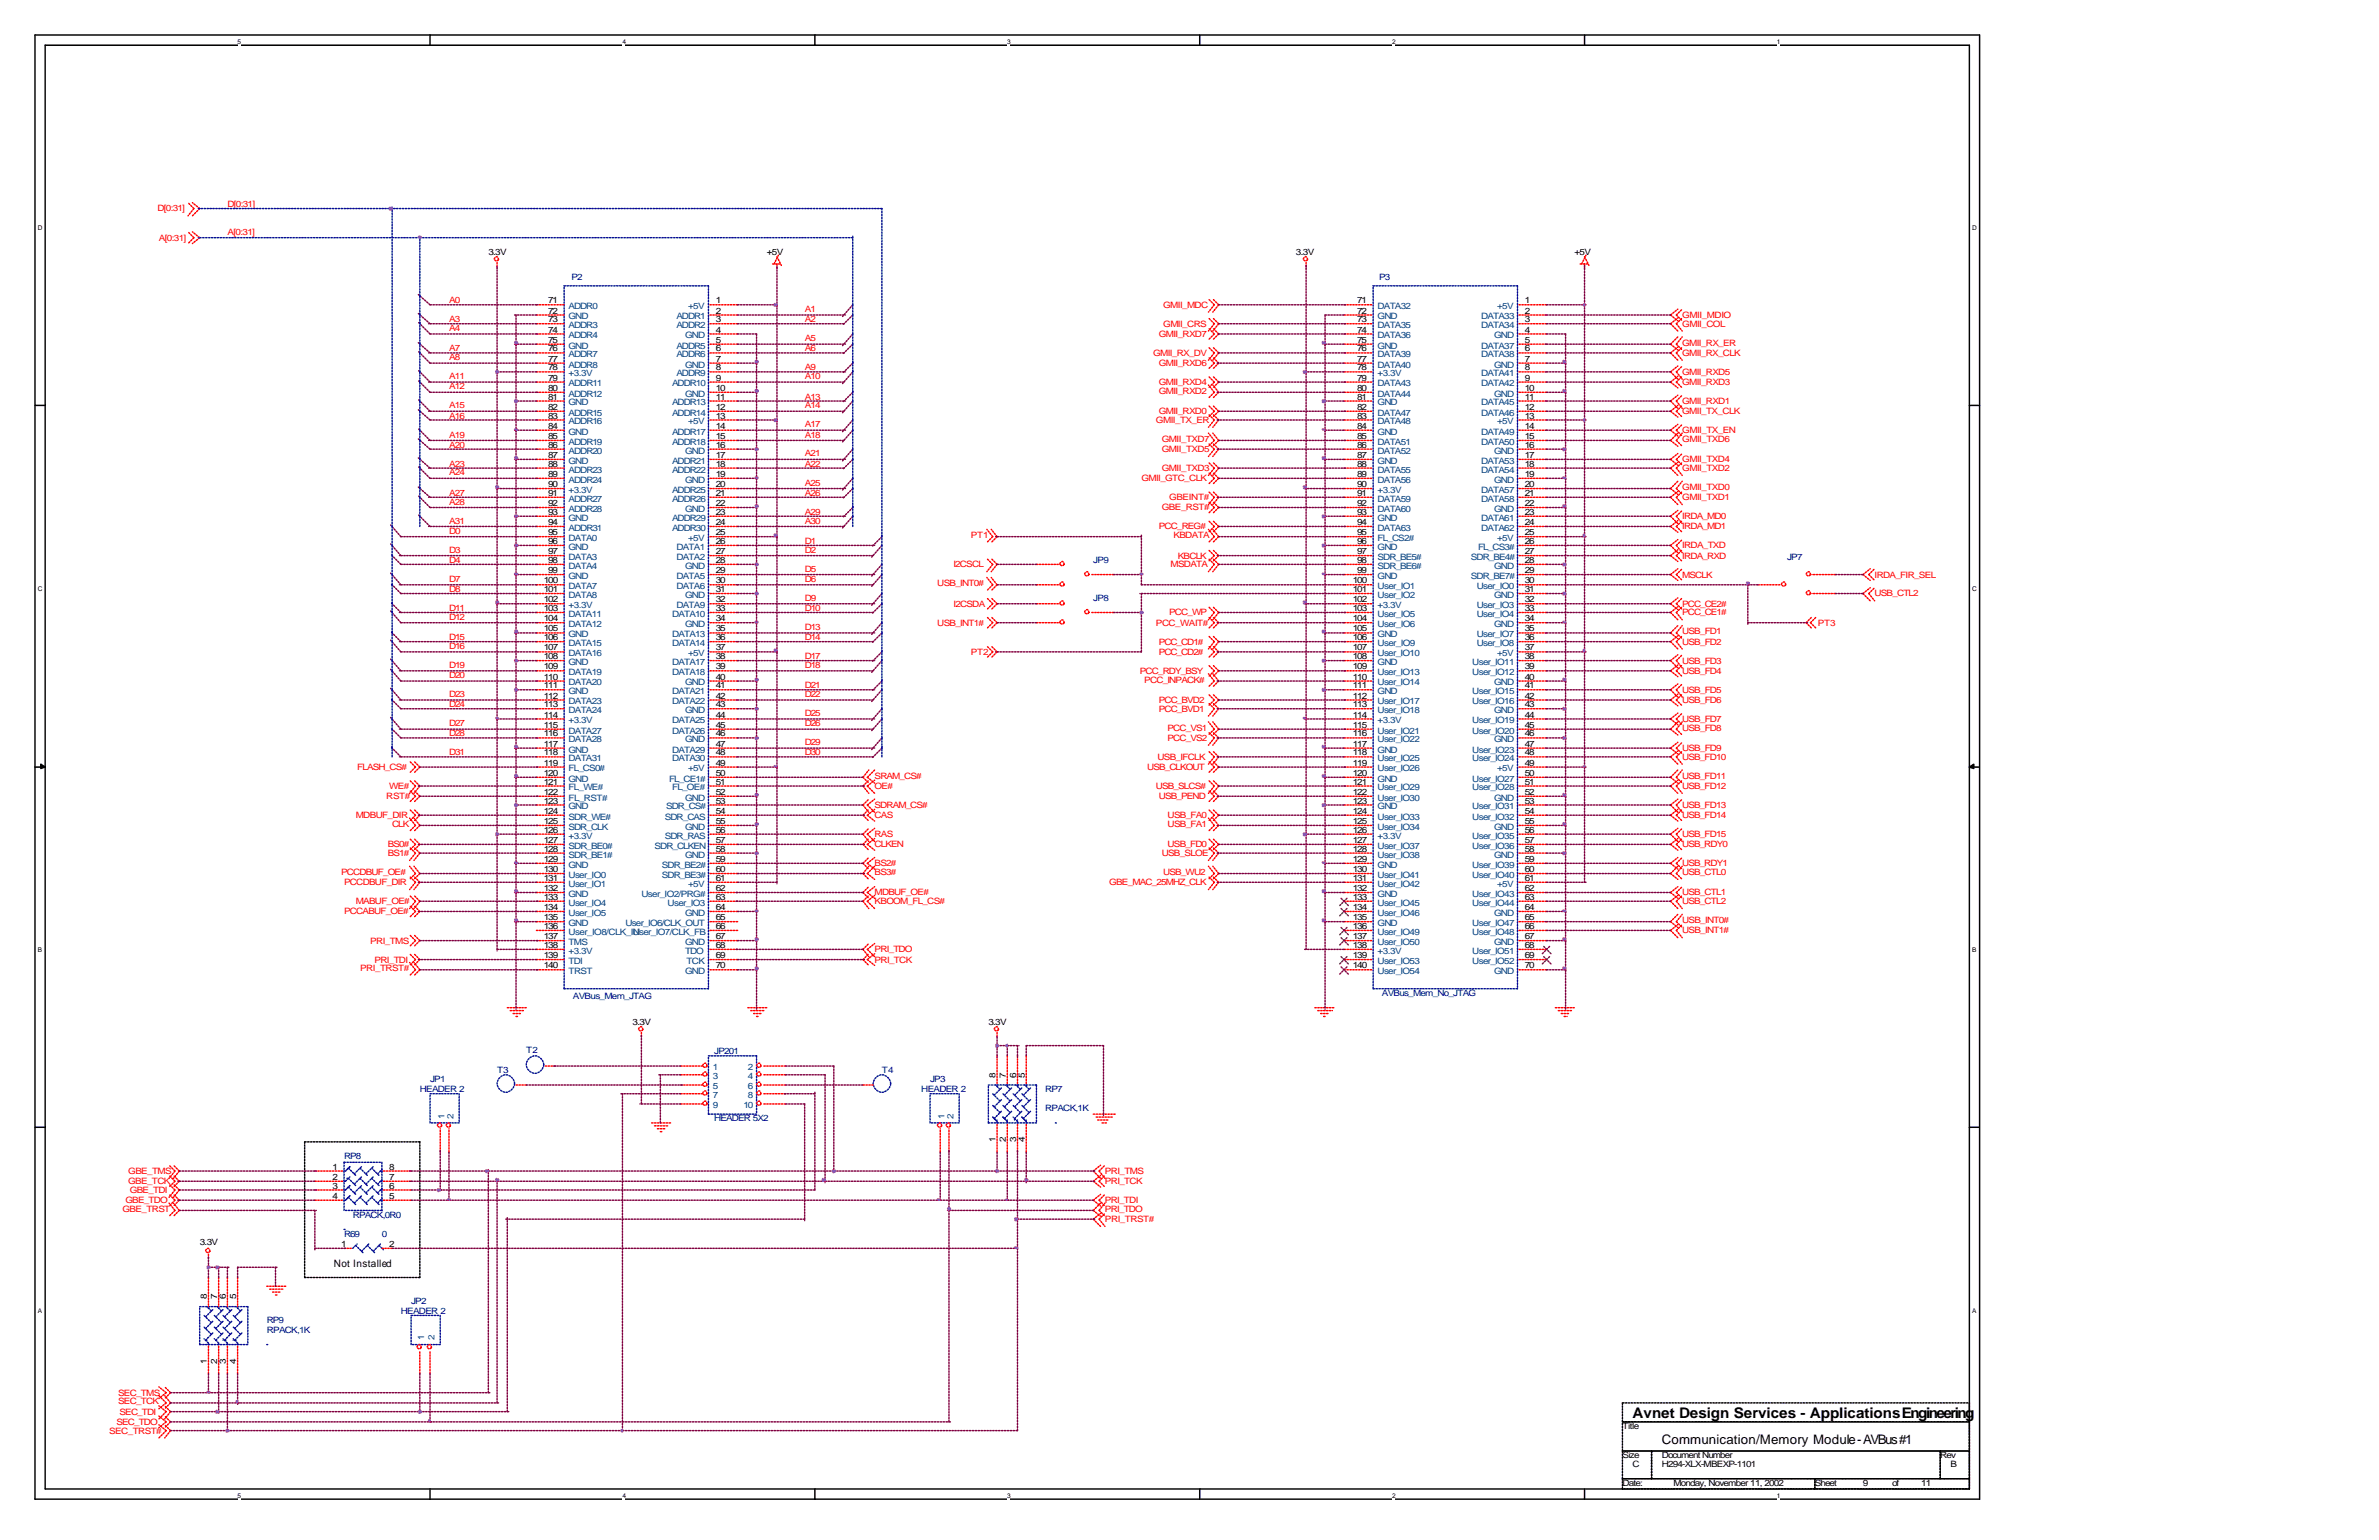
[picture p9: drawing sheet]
<svg xmlns="http://www.w3.org/2000/svg" width="432mm" height="279mm" viewBox="0 0 432 279" stroke-linecap="round" stroke-linejoin="round" font-family="sans-serif">
<defs><g id="words">
<text font-size="2.6" x="296.3" y="257.2">Avnet Design Services - Applications Engineering</text>
<text font-size="2.4" x="301.6" y="261.9">Communication/Memory Module - AVBus #1</text>
<text font-size="1.9" x="60.6" y="229.9">Not Installed</text>
<g font-size="1.6" fill="#f00">
<text x="28.6" y="38.4">D[0:31]</text>
<text x="41.3" y="37.6">D[0:31]</text>
<text x="28.8" y="43.7">A[0:31]</text>
<text x="41.3" y="42.6">A[0:31]</text>
<text x="81.5" y="55">A0</text>
<text x="81.5" y="58.5">A3</text>
<text x="146.1" y="56.6">A1</text>
<text x="146.1" y="58.5">A2</text>
<text x="211.1" y="55.8">GMII_MDC</text>
<text x="211.1" y="59.3">GMII_CRS</text>
<text x="305.3" y="57.7">GMII_MDIO</text>
<text x="305.3" y="59.3">GMII_COL</text>
<text x="81.5" y="60.1">A4</text>
<text x="81.5" y="63.8">A7</text>
<text x="81.5" y="65.4">A8</text>
<text x="146.1" y="61.9">A5</text>
<text x="146.1" y="63.8">A6</text>
<text x="209.3" y="64.6">GMII_RX_DV</text>
<text x="210.3" y="61.1">GMII_RXD7</text>
<text x="305.3" y="62.7">GMII_RX_ER</text>
<text x="305.3" y="64.6">GMII_RX_CLK</text>
<text x="81.5" y="68.8">A11</text>
<text x="81.5" y="70.6">A12</text>
<text x="146.1" y="67.2">A9</text>
<text x="146.1" y="68.8">A10</text>
<text x="210.3" y="71.4">GMII_RXD2</text>
<text x="210.3" y="69.8">GMII_RXD4</text>
<text x="210.3" y="66.4">GMII_RXD6</text>
<text x="305.3" y="69.8">GMII_RXD3</text>
<text x="305.3" y="68">GMII_RXD5</text>
<text x="81.5" y="74.1">A15</text>
<text x="81.5" y="75.9">A16</text>
<text x="146.1" y="72.5">A13</text>
<text x="146.1" y="74.1">A14</text>
<text x="146.1" y="77.5">A17</text>
<text x="209.8" y="76.7">GMII_TX_ER</text>
<text x="210.3" y="75.1">GMII_RXD0</text>
<text x="305.3" y="75.1">GMII_TX_CLK</text>
<text x="305.3" y="73.3">GMII_RXD1</text>
<text x="81.5" y="79.4">A19</text>
<text x="81.5" y="81.2">A20</text>
<text x="146.1" y="79.4">A18</text>
<text x="146.1" y="82.8">A21</text>
<text x="210.9" y="82">GMII_TXD5</text>
<text x="210.9" y="80.2">GMII_TXD7</text>
<text x="305.3" y="83.9">GMII_TXD4</text>
<text x="305.3" y="80.2">GMII_TXD6</text>
<text x="305.3" y="78.6">GMII_TX_EN</text>
<text x="81.5" y="84.7">A23</text>
<text x="81.5" y="86.3">A24</text>
<text x="81.5" y="90">A27</text>
<text x="146.1" y="84.7">A22</text>
<text x="146.1" y="88.1">A25</text>
<text x="146.1" y="90">A26</text>
<text x="207.2" y="87.3">GMII_GTC_CLK</text>
<text x="210.9" y="85.5">GMII_TXD3</text>
<text x="305.3" y="88.9">GMII_TXD0</text>
<text x="305.3" y="85.5">GMII_TXD2</text>
<text x="81.5" y="91.5">A28</text>
<text x="81.5" y="95">A31</text>
<text x="146.1" y="93.4">A29</text>
<text x="146.1" y="95">A30</text>
<text x="210.9" y="92.6">GBE_RST#</text>
<text x="212.2" y="90.8">GBEINT#</text>
<text x="305.3" y="90.8">GMII_TXD1</text>
<text x="305.3" y="94.2">IRDA_MD0</text>
<text x="81.5" y="96.8">D0</text>
<text x="81.5" y="100.3">D3</text>
<text x="146.1" y="98.7">D1</text>
<text x="146.1" y="100.3">D2</text>
<text x="176.2" y="97.6">PT1</text>
<text x="210.3" y="96">PCC_REG#</text>
<text x="213" y="97.6">KBDATA</text>
<text x="213.8" y="101.3">KBCLK</text>
<text x="305.3" y="99.5">IRDA_TXD</text>
<text x="305.3" y="96">IRDA_MD1</text>
<text x="305.3" y="101.3">IRDA_RXD</text>
<text x="81.5" y="102.1">D4</text>
<text x="81.5" y="105.6">D7</text>
<text x="81.5" y="107.4">D8</text>
<text x="146.1" y="103.7">D5</text>
<text x="146.1" y="105.6">D6</text>
<text x="170.1" y="106.4">USB_INT0#</text>
<text x="173" y="102.9">I2CSCL</text>
<text x="212.5" y="102.9">MSDATA</text>
<text x="305.3" y="104.8">MSCLK</text>
<text x="340.3" y="104.8">IRDA_FIR_SEL</text>
<text x="81.5" y="110.9">D11</text>
<text x="81.5" y="112.4">D12</text>
<text x="146.1" y="109">D9</text>
<text x="146.1" y="110.9">D10</text>
<text x="170.1" y="113.5">USB_INT1#</text>
<text x="173" y="110.1">I2CSDA</text>
<text x="209.8" y="113.5">PCC_WAIT#</text>
<text x="212.2" y="111.7">PCC_WP</text>
<text x="305.3" y="110.1">PCC_CE2#</text>
<text x="305.3" y="111.7">PCC_CE1#</text>
<text x="329.9" y="113.5">PT3</text>
<text x="340.3" y="108.2">USB_CTL2</text>
<text x="81.5" y="116.2">D15</text>
<text x="81.5" y="117.7">D16</text>
<text x="146.1" y="114.3">D13</text>
<text x="146.1" y="116.2">D14</text>
<text x="146.1" y="119.6">D17</text>
<text x="176.2" y="118.8">PT2</text>
<text x="210.3" y="116.9">PCC_CD1#</text>
<text x="210.3" y="118.8">PCC_CD2#</text>
<text x="305.3" y="115.1">USB_FD1</text>
<text x="305.3" y="116.9">USB_FD2</text>
<text x="81.5" y="121.2">D19</text>
<text x="81.5" y="123">D20</text>
<text x="146.1" y="121.2">D18</text>
<text x="146.1" y="124.9">D21</text>
<text x="206.9" y="122.2">PCC_RDY_BSY</text>
<text x="207.7" y="123.8">PCC_INPACK#</text>
<text x="305.3" y="120.4">USB_FD3</text>
<text x="305.3" y="122.2">USB_FD4</text>
<text x="305.3" y="125.7">USB_FD5</text>
<text x="81.5" y="126.5">D23</text>
<text x="81.5" y="128.3">D24</text>
<text x="81.5" y="131.8">D27</text>
<text x="146.1" y="126.5">D22</text>
<text x="146.1" y="129.9">D25</text>
<text x="146.1" y="131.8">D26</text>
<text x="210.3" y="127.5">PCC_BVD2</text>
<text x="210.3" y="129.1">PCC_BVD1</text>
<text x="305.3" y="127.5">USB_FD6</text>
<text x="305.3" y="131">USB_FD7</text>
<text x="81.5" y="133.6">D28</text>
<text x="81.5" y="137.1">D31</text>
<text x="146.1" y="135.2">D29</text>
<text x="146.1" y="137.1">D30</text>
<text x="210.1" y="137.8">USB_IFCLK</text>
<text x="211.9" y="132.6">PCC_VS1</text>
<text x="211.9" y="134.4">PCC_VS2</text>
<text x="305.3" y="132.6">USB_FD8</text>
<text x="305.3" y="136.3">USB_FD9</text>
<text x="305.3" y="137.8">USB_FD10</text>
<text x="64.8" y="139.7">FLASH_CS#</text>
<text x="70.6" y="143.1">WE#</text>
<text x="158.7" y="141.3">SRAM_CS#</text>
<text x="158.7" y="143.1">OE#</text>
<text x="208.2" y="139.7">USB_CLKOUT</text>
<text x="209.8" y="143.1">USB_SLCS#</text>
<text x="305.3" y="141.3">USB_FD11</text>
<text x="305.3" y="143.1">USB_FD12</text>
<text x="64.6" y="148.4">MDBUF_DIR</text>
<text x="70.1" y="145">RST#</text>
<text x="158.7" y="146.6">SDRAM_CS#</text>
<text x="158.7" y="148.4">CAS</text>
<text x="210.3" y="145">USB_PEND</text>
<text x="211.9" y="148.4">USB_FA0</text>
<text x="305.3" y="146.6">USB_FD13</text>
<text x="305.3" y="148.4">USB_FD14</text>
<text x="70.4" y="153.7">BS0#</text>
<text x="70.4" y="155.3">BS1#</text>
<text x="71.2" y="150">CLK</text>
<text x="158.7" y="151.9">RAS</text>
<text x="158.7" y="153.7">CLKEN</text>
<text x="210.9" y="155.3">USB_SLOE</text>
<text x="211.9" y="150">USB_FA1</text>
<text x="211.9" y="153.7">USB_FD0</text>
<text x="305.3" y="151.9">USB_FD15</text>
<text x="305.3" y="153.7">USB_RDY0</text>
<text x="61.9" y="158.8">PCCDBUF_OE#</text>
<text x="62.4" y="160.6">PCCDBUF_DIR</text>
<text x="158.7" y="157.2">BS2#</text>
<text x="158.7" y="158.8">BS3#</text>
<text x="201.3" y="160.6">GBE_MAC_25MHZ_CLK</text>
<text x="211.1" y="158.8">USB_WU2</text>
<text x="305.3" y="157.2">USB_RDY1</text>
<text x="305.3" y="158.8">USB_CTL0</text>
<text x="62.4" y="165.9">PCCABUF_OE#</text>
<text x="64.6" y="164">MABUF_OE#</text>
<text x="158.7" y="162.5">MDBUF_OE#</text>
<text x="158.7" y="164">KBOOM_FL_CS#</text>
<text x="305.3" y="162.5">USB_CTL1</text>
<text x="305.3" y="164">USB_CTL2</text>
<text x="305.3" y="167.5">USB_INT0#</text>
<text x="67.2" y="171.2">PRI_TMS</text>
<text x="158.7" y="172.8">PRI_TDO</text>
<text x="305.3" y="169.3">USB_INT1#</text>
<text x="65.4" y="176.2">PRI_TRST#</text>
<text x="68" y="174.6">PRI_TDI</text>
<text x="158.7" y="174.6">PRI_TCK</text>
<text x="23.3" y="213">GBE_TMS</text>
<text x="23.3" y="214.8">GBE_TCK</text>
<text x="200.6" y="213">PRI_TMS</text>
<text x="200.6" y="214.8">PRI_TCK</text>
<text x="22.2" y="219.9">GBE_TRST</text>
<text x="22.8" y="218.3">GBE_TDO</text>
<text x="23.5" y="216.4">GBE_TDI</text>
<text x="200.6" y="219.9">PRI_TDO</text>
<text x="200.6" y="221.7">PRI_TRST#</text>
<text x="200.6" y="218.3">PRI_TDI</text>
<text x="21.4" y="253.2">SEC_TMS</text>
<text x="21.4" y="254.8">SEC_TCK</text>
<text x="21.7" y="256.6">SEC_TDI</text>
<text x="19.8" y="260.1">SEC_TRST#</text>
<text x="21.2" y="258.5">SEC_TDO</text>
</g>
<g font-size="1.6">
<text x="88.6" y="46.3">3.3V</text>
<text x="139.2" y="46.3">+5V</text>
<text x="235.2" y="46.3">3.3V</text>
<text x="285.8" y="46.3">+5V</text>
<text x="99.5" y="55">71</text>
<text x="99.5" y="56.9">72</text>
<text x="99.5" y="58.5">73</text>
<text x="129.9" y="55">1</text>
<text x="129.9" y="56.9">2</text>
<text x="129.9" y="58.5">3</text>
<text x="246.3" y="55">71</text>
<text x="246.3" y="56.9">72</text>
<text x="246.3" y="58.5">73</text>
<text x="276.8" y="55">1</text>
<text x="276.8" y="56.9">2</text>
<text x="276.8" y="58.5">3</text>
<text x="99.5" y="60.3">74</text>
<text x="99.5" y="62.2">75</text>
<text x="99.5" y="63.8">76</text>
<text x="99.5" y="65.6">77</text>
<text x="129.9" y="60.3">4</text>
<text x="129.9" y="62.2">5</text>
<text x="129.9" y="63.8">6</text>
<text x="129.9" y="65.6">7</text>
<text x="246.3" y="60.3">74</text>
<text x="246.3" y="62.2">75</text>
<text x="246.3" y="63.8">76</text>
<text x="246.3" y="65.6">77</text>
<text x="276.8" y="60.3">4</text>
<text x="276.8" y="62.2">5</text>
<text x="276.8" y="63.8">6</text>
<text x="276.8" y="65.6">7</text>
<text x="99.5" y="67.2">78</text>
<text x="99.5" y="69.1">79</text>
<text x="99.5" y="70.9">80</text>
<text x="129.9" y="67.2">8</text>
<text x="129.9" y="69.1">9</text>
<text x="129.9" y="70.9">10</text>
<text x="246.3" y="67.2">78</text>
<text x="246.3" y="69.1">79</text>
<text x="246.3" y="70.9">80</text>
<text x="276.8" y="67.2">8</text>
<text x="276.8" y="69.1">9</text>
<text x="276.8" y="70.9">10</text>
<text x="99.5" y="72.5">81</text>
<text x="99.5" y="74.3">82</text>
<text x="99.5" y="75.9">83</text>
<text x="99.5" y="77.8">84</text>
<text x="129.9" y="72.5">11</text>
<text x="129.9" y="74.3">12</text>
<text x="129.9" y="75.9">13</text>
<text x="129.9" y="77.8">14</text>
<text x="246.3" y="72.5">81</text>
<text x="246.3" y="74.3">82</text>
<text x="246.3" y="75.9">83</text>
<text x="246.3" y="77.8">84</text>
<text x="276.8" y="72.5">11</text>
<text x="276.8" y="74.3">12</text>
<text x="276.8" y="75.9">13</text>
<text x="276.8" y="77.8">14</text>
<text x="99.5" y="79.6">85</text>
<text x="99.5" y="81.2">86</text>
<text x="99.5" y="83.1">87</text>
<text x="129.9" y="79.6">15</text>
<text x="129.9" y="81.2">16</text>
<text x="129.9" y="83.1">17</text>
<text x="246.3" y="79.6">85</text>
<text x="246.3" y="81.2">86</text>
<text x="246.3" y="83.1">87</text>
<text x="276.8" y="79.6">15</text>
<text x="276.8" y="81.2">16</text>
<text x="276.8" y="83.1">17</text>
<text x="99.5" y="84.7">88</text>
<text x="99.5" y="86.5">89</text>
<text x="99.5" y="88.4">90</text>
<text x="99.5" y="90">91</text>
<text x="129.9" y="84.7">18</text>
<text x="129.9" y="86.5">19</text>
<text x="129.9" y="88.4">20</text>
<text x="129.9" y="90">21</text>
<text x="246.3" y="84.7">88</text>
<text x="246.3" y="86.5">89</text>
<text x="246.3" y="88.4">90</text>
<text x="246.3" y="90">91</text>
<text x="276.8" y="84.7">18</text>
<text x="276.8" y="86.5">19</text>
<text x="276.8" y="88.4">20</text>
<text x="276.8" y="90">21</text>
<text x="99.5" y="91.8">92</text>
<text x="99.5" y="93.4">93</text>
<text x="99.5" y="95.2">94</text>
<text x="129.9" y="91.8">22</text>
<text x="129.9" y="93.4">23</text>
<text x="129.9" y="95.2">24</text>
<text x="246.3" y="91.8">92</text>
<text x="246.3" y="93.4">93</text>
<text x="246.3" y="95.2">94</text>
<text x="276.8" y="91.8">22</text>
<text x="276.8" y="93.4">23</text>
<text x="276.8" y="95.2">24</text>
<text x="99.5" y="97.1">95</text>
<text x="99.5" y="98.7">96</text>
<text x="99.5" y="100.5">97</text>
<text x="129.9" y="97.1">25</text>
<text x="129.9" y="98.7">26</text>
<text x="129.9" y="100.5">27</text>
<text x="246.3" y="97.1">95</text>
<text x="246.3" y="98.7">96</text>
<text x="246.3" y="100.5">97</text>
<text x="276.8" y="97.1">25</text>
<text x="276.8" y="98.7">26</text>
<text x="276.8" y="100.5">27</text>
<text x="98.7" y="105.8">100</text>
<text x="98.7" y="107.4">101</text>
<text x="99.5" y="102.1">98</text>
<text x="99.5" y="104">99</text>
<text x="129.9" y="102.1">28</text>
<text x="129.9" y="104">29</text>
<text x="129.9" y="105.8">30</text>
<text x="129.9" y="107.4">31</text>
<text x="245.5" y="105.8">100</text>
<text x="245.5" y="107.4">101</text>
<text x="246.3" y="102.1">98</text>
<text x="246.3" y="104">99</text>
<text x="276.8" y="102.1">28</text>
<text x="276.8" y="104">29</text>
<text x="276.8" y="105.8">30</text>
<text x="276.8" y="107.4">31</text>
<text x="98.7" y="109.3">102</text>
<text x="98.7" y="110.9">103</text>
<text x="98.7" y="112.7">104</text>
<text x="129.9" y="109.3">32</text>
<text x="129.9" y="110.9">33</text>
<text x="129.9" y="112.7">34</text>
<text x="245.5" y="109.3">102</text>
<text x="245.5" y="110.9">103</text>
<text x="245.5" y="112.7">104</text>
<text x="276.8" y="109.3">32</text>
<text x="276.8" y="110.9">33</text>
<text x="276.8" y="112.7">34</text>
<text x="98.7" y="114.6">105</text>
<text x="98.7" y="116.2">106</text>
<text x="98.7" y="118">107</text>
<text x="98.7" y="119.6">108</text>
<text x="129.9" y="114.6">35</text>
<text x="129.9" y="116.2">36</text>
<text x="129.9" y="118">37</text>
<text x="129.9" y="119.6">38</text>
<text x="245.5" y="114.6">105</text>
<text x="245.5" y="116.2">106</text>
<text x="245.5" y="118">107</text>
<text x="245.5" y="119.6">108</text>
<text x="276.8" y="114.6">35</text>
<text x="276.8" y="116.2">36</text>
<text x="276.8" y="118">37</text>
<text x="276.8" y="119.6">38</text>
<text x="98.7" y="121.4">109</text>
<text x="98.7" y="123.3">110</text>
<text x="98.7" y="124.9">111</text>
<text x="129.9" y="121.4">39</text>
<text x="129.9" y="123.3">40</text>
<text x="129.9" y="124.9">41</text>
<text x="245.5" y="121.4">109</text>
<text x="245.5" y="123.3">110</text>
<text x="245.5" y="124.9">111</text>
<text x="276.8" y="121.4">39</text>
<text x="276.8" y="123.3">40</text>
<text x="276.8" y="124.9">41</text>
<text x="98.7" y="126.7">112</text>
<text x="98.7" y="128.3">113</text>
<text x="98.7" y="130.2">114</text>
<text x="129.9" y="126.7">42</text>
<text x="129.9" y="128.3">43</text>
<text x="129.9" y="130.2">44</text>
<text x="245.5" y="126.7">112</text>
<text x="245.5" y="128.3">113</text>
<text x="245.5" y="130.2">114</text>
<text x="276.8" y="126.7">42</text>
<text x="276.8" y="128.3">43</text>
<text x="276.8" y="130.2">44</text>
<text x="98.7" y="132">115</text>
<text x="98.7" y="133.6">116</text>
<text x="98.7" y="135.5">117</text>
<text x="98.7" y="137.1">118</text>
<text x="129.9" y="132">45</text>
<text x="129.9" y="133.6">46</text>
<text x="129.9" y="135.5">47</text>
<text x="129.9" y="137.1">48</text>
<text x="245.5" y="132">115</text>
<text x="245.5" y="133.6">116</text>
<text x="245.5" y="135.5">117</text>
<text x="245.5" y="137.1">118</text>
<text x="276.8" y="132">45</text>
<text x="276.8" y="133.6">46</text>
<text x="276.8" y="135.5">47</text>
<text x="276.8" y="137.1">48</text>
<text x="98.7" y="138.9">119</text>
<text x="98.7" y="140.8">120</text>
<text x="98.7" y="142.3">121</text>
<text x="129.9" y="138.9">49</text>
<text x="129.9" y="140.8">50</text>
<text x="129.9" y="142.3">51</text>
<text x="245.5" y="138.9">119</text>
<text x="245.5" y="140.8">120</text>
<text x="245.5" y="142.3">121</text>
<text x="276.8" y="138.9">49</text>
<text x="276.8" y="140.8">50</text>
<text x="276.8" y="142.3">51</text>
<text x="98.7" y="144.2">122</text>
<text x="98.7" y="145.8">123</text>
<text x="98.7" y="147.6">124</text>
<text x="98.7" y="149.5">125</text>
<text x="129.9" y="144.2">52</text>
<text x="129.9" y="145.8">53</text>
<text x="129.9" y="147.6">54</text>
<text x="129.9" y="149.5">55</text>
<text x="245.5" y="144.2">122</text>
<text x="245.5" y="145.8">123</text>
<text x="245.5" y="147.6">124</text>
<text x="245.5" y="149.5">125</text>
<text x="276.8" y="144.2">52</text>
<text x="276.8" y="145.8">53</text>
<text x="276.8" y="147.6">54</text>
<text x="276.8" y="149.5">55</text>
<text x="98.7" y="151.1">126</text>
<text x="98.7" y="152.9">127</text>
<text x="98.7" y="154.5">128</text>
<text x="129.9" y="151.1">56</text>
<text x="129.9" y="152.9">57</text>
<text x="129.9" y="154.5">58</text>
<text x="245.5" y="151.1">126</text>
<text x="245.5" y="152.9">127</text>
<text x="245.5" y="154.5">128</text>
<text x="276.8" y="151.1">56</text>
<text x="276.8" y="152.9">57</text>
<text x="276.8" y="154.5">58</text>
<text x="98.7" y="156.4">129</text>
<text x="98.7" y="158.2">130</text>
<text x="98.7" y="159.8">131</text>
<text x="98.7" y="161.7">132</text>
<text x="129.9" y="156.4">59</text>
<text x="129.9" y="158.2">60</text>
<text x="129.9" y="159.8">61</text>
<text x="129.9" y="161.7">62</text>
<text x="245.5" y="156.4">129</text>
<text x="245.5" y="158.2">130</text>
<text x="245.5" y="159.8">131</text>
<text x="245.5" y="161.7">132</text>
<text x="276.8" y="156.4">59</text>
<text x="276.8" y="158.2">60</text>
<text x="276.8" y="159.8">61</text>
<text x="276.8" y="161.7">62</text>
<text x="98.7" y="163.2">133</text>
<text x="98.7" y="165.1">134</text>
<text x="98.7" y="167">135</text>
<text x="129.9" y="163.2">63</text>
<text x="129.9" y="165.1">64</text>
<text x="129.9" y="167">65</text>
<text x="245.5" y="163.2">133</text>
<text x="245.5" y="165.1">134</text>
<text x="245.5" y="167">135</text>
<text x="276.8" y="163.2">63</text>
<text x="276.8" y="165.1">64</text>
<text x="276.8" y="167">65</text>
<text x="98.7" y="168.5">136</text>
<text x="98.7" y="170.4">137</text>
<text x="98.7" y="172">138</text>
<text x="98.7" y="173.8">139</text>
<text x="129.9" y="168.5">66</text>
<text x="129.9" y="170.4">67</text>
<text x="129.9" y="172">68</text>
<text x="129.9" y="173.8">69</text>
<text x="245.5" y="168.5">136</text>
<text x="245.5" y="170.4">137</text>
<text x="245.5" y="172">138</text>
<text x="245.5" y="173.8">139</text>
<text x="276.8" y="168.5">66</text>
<text x="276.8" y="170.4">67</text>
<text x="276.8" y="172">68</text>
<text x="276.8" y="173.8">69</text>
<text x="98.7" y="175.7">140</text>
<text x="129.9" y="175.7">70</text>
<text x="245.5" y="175.7">140</text>
<text x="276.8" y="175.7">70</text>
<text x="114.8" y="186">3.3V</text>
<text x="179.4" y="186">3.3V</text>
<text x="180.7" y="195.5" transform="rotate(-90 180.7 195.5)">8</text>
<text x="182.6" y="195.5" transform="rotate(-90 182.6 195.5)">7</text>
<text x="184.4" y="195.5" transform="rotate(-90 184.4 195.5)">6</text>
<text x="186" y="195.5" transform="rotate(-90 186 195.5)">5</text>
<text x="180.7" y="207.2" transform="rotate(-90 180.7 207.2)">1</text>
<text x="182.6" y="207.2" transform="rotate(-90 182.6 207.2)">2</text>
<text x="184.4" y="207.2" transform="rotate(-90 184.4 207.2)">3</text>
<text x="186" y="207.2" transform="rotate(-90 186 207.2)">4</text>
<text x="60.3" y="212.2">1</text>
<text x="60.3" y="214">2</text>
<text x="60.3" y="215.6">3</text>
<text x="70.6" y="212.2">8</text>
<text x="70.6" y="214">7</text>
<text x="70.6" y="215.6">6</text>
<text x="60.3" y="217.5">4</text>
<text x="70.6" y="217.5">5</text>
<text x="36.2" y="226">3.3V</text>
<text x="61.9" y="226.2">1</text>
<text x="70.6" y="226.2">2</text>
<text x="37.6" y="235.7" transform="rotate(-90 37.6 235.7)">8</text>
<text x="39.4" y="235.7" transform="rotate(-90 39.4 235.7)">7</text>
<text x="41" y="235.7" transform="rotate(-90 41 235.7)">6</text>
<text x="42.9" y="235.7" transform="rotate(-90 42.9 235.7)">5</text>
<text x="37.6" y="247.4" transform="rotate(-90 37.6 247.4)">1</text>
<text x="39.4" y="247.4" transform="rotate(-90 39.4 247.4)">2</text>
<text x="41" y="247.4" transform="rotate(-90 41 247.4)">3</text>
<text x="42.9" y="247.4" transform="rotate(-90 42.9 247.4)">4</text>
<text x="294.5" y="259.3">Title</text>
<text x="294.5" y="264.6">Size</text>
<text x="294.5" y="269.6">Date:</text>
<text x="296.3" y="266.2">C</text>
<text x="301.6" y="264.6">Document Number</text>
<text x="301.6" y="266.2">H294-XLX-MBEXP-1101</text>
<text x="303.7" y="269.6">Monday, November 11, 2002</text>
<text x="329.4" y="269.6">Sheet</text>
<text x="338.1" y="269.6">9</text>
<text x="343.4" y="269.6">of</text>
<text x="348.7" y="269.6">11</text>
<text x="352.2" y="264.6">Rev</text>
<text x="354" y="266.2">B</text>
</g>
<g font-size="1.6" fill="#000080">
<text x="103.7" y="50.8">P2</text>
<text x="250.3" y="50.8">P3</text>
<text x="324.4" y="101.6">JP7</text>
<text x="198.4" y="102.1">JP9</text>
<text x="198.4" y="109">JP8</text>
<text x="104" y="181.2">AVBus_Mem_JTAG</text>
<text x="250.8" y="180.7">AVBus_Mem_No_JTAG</text>
<text x="95.5" y="191">T2</text>
<text x="129.6" y="191.3">JP201</text>
<text x="78.1" y="196.3">JP1</text>
<text x="90.2" y="194.7">T3</text>
<text x="160.1" y="194.7">T4</text>
<text x="168.8" y="196.3">JP3</text>
<text x="76.2" y="198.2">HEADER 2</text>
<text x="129.6" y="203.5">HEADER 5X2</text>
<text x="167.2" y="198.2">HEADER 2</text>
<text x="189.7" y="198.2">RP7</text>
<text x="189.7" y="201.6">RPACK,1K</text>
<text x="62.4" y="210.3">RP8</text>
<text x="64" y="220.9">RPACK,0R0</text>
<text x="62.4" y="224.4">R69</text>
<text x="69.3" y="224.4">0</text>
<text x="48.4" y="240">RP9</text>
<text x="72.8" y="238.4">HEADER 2</text>
<text x="74.6" y="236.5">JP2</text>
<text x="48.4" y="241.8">RPACK,1K</text>
</g>
<g font-size="1.6" fill="#004080">
<text x="103.2" y="56.1">ADDR0</text>
<text x="103.2" y="57.9">GND</text>
<text x="103.2" y="59.5">ADDR3</text>
<text x="122.8" y="57.9">ADDR1</text>
<text x="122.8" y="59.5">ADDR2</text>
<text x="124.9" y="56.1">+5V</text>
<text x="250" y="56.1">DATA32</text>
<text x="250" y="57.9">GND</text>
<text x="250" y="59.5">DATA35</text>
<text x="268.8" y="57.9">DATA33</text>
<text x="268.8" y="59.5">DATA34</text>
<text x="271.7" y="56.1">+5V</text>
<text x="103.2" y="61.4">ADDR4</text>
<text x="103.2" y="63.2">GND</text>
<text x="103.2" y="64.8">ADDR7</text>
<text x="122.8" y="63.2">ADDR5</text>
<text x="122.8" y="64.8">ADDR6</text>
<text x="124.4" y="61.4">GND</text>
<text x="250" y="61.4">DATA36</text>
<text x="250" y="63.2">GND</text>
<text x="250" y="64.8">DATA39</text>
<text x="268.8" y="63.2">DATA37</text>
<text x="268.8" y="64.8">DATA38</text>
<text x="271.2" y="61.4">GND</text>
<text x="103.2" y="66.7">ADDR8</text>
<text x="103.2" y="68.3">+3.3V</text>
<text x="103.2" y="70.1">ADDR11</text>
<text x="103.2" y="72">ADDR12</text>
<text x="122" y="70.1">ADDR10</text>
<text x="122.8" y="68.3">ADDR9</text>
<text x="124.4" y="66.7">GND</text>
<text x="124.4" y="72">GND</text>
<text x="250" y="66.7">DATA40</text>
<text x="250" y="68.3">+3.3V</text>
<text x="250" y="70.1">DATA43</text>
<text x="250" y="72">DATA44</text>
<text x="268.8" y="68.3">DATA41</text>
<text x="268.8" y="70.1">DATA42</text>
<text x="271.2" y="66.7">GND</text>
<text x="271.2" y="72">GND</text>
<text x="103.2" y="73.6">GND</text>
<text x="103.2" y="75.4">ADDR15</text>
<text x="103.2" y="77">ADDR16</text>
<text x="122" y="73.6">ADDR13</text>
<text x="122" y="75.4">ADDR14</text>
<text x="124.9" y="77">+5V</text>
<text x="250" y="73.6">GND</text>
<text x="250" y="75.4">DATA47</text>
<text x="250" y="77">DATA48</text>
<text x="268.8" y="73.6">DATA45</text>
<text x="268.8" y="75.4">DATA46</text>
<text x="271.7" y="77">+5V</text>
<text x="103.2" y="78.8">GND</text>
<text x="103.2" y="80.7">ADDR19</text>
<text x="103.2" y="82.3">ADDR20</text>
<text x="122" y="78.8">ADDR17</text>
<text x="122" y="80.7">ADDR18</text>
<text x="124.4" y="82.3">GND</text>
<text x="250" y="78.8">GND</text>
<text x="250" y="80.7">DATA51</text>
<text x="250" y="82.3">DATA52</text>
<text x="268.8" y="78.8">DATA49</text>
<text x="268.8" y="80.7">DATA50</text>
<text x="271.2" y="82.3">GND</text>
<text x="103.2" y="84.1">GND</text>
<text x="103.2" y="85.7">ADDR23</text>
<text x="103.2" y="87.6">ADDR24</text>
<text x="103.2" y="89.4">+3.3V</text>
<text x="122" y="84.1">ADDR21</text>
<text x="122" y="85.7">ADDR22</text>
<text x="122" y="89.4">ADDR25</text>
<text x="124.4" y="87.6">GND</text>
<text x="250" y="84.1">GND</text>
<text x="250" y="85.7">DATA55</text>
<text x="250" y="87.6">DATA56</text>
<text x="250" y="89.4">+3.3V</text>
<text x="268.8" y="84.1">DATA53</text>
<text x="268.8" y="85.7">DATA54</text>
<text x="268.8" y="89.4">DATA57</text>
<text x="271.2" y="87.6">GND</text>
<text x="103.2" y="91">ADDR27</text>
<text x="103.2" y="92.9">ADDR28</text>
<text x="103.2" y="94.5">GND</text>
<text x="122" y="91">ADDR26</text>
<text x="122" y="94.5">ADDR29</text>
<text x="124.4" y="92.9">GND</text>
<text x="250" y="91">DATA59</text>
<text x="250" y="92.9">DATA60</text>
<text x="250" y="94.5">GND</text>
<text x="268.8" y="91">DATA58</text>
<text x="268.8" y="94.5">DATA61</text>
<text x="271.2" y="92.9">GND</text>
<text x="103.2" y="96.3">ADDR31</text>
<text x="103.2" y="98.2">DATA0</text>
<text x="103.2" y="99.7">GND</text>
<text x="103.2" y="101.6">DATA3</text>
<text x="122" y="96.3">ADDR30</text>
<text x="122.8" y="99.7">DATA1</text>
<text x="122.8" y="101.6">DATA2</text>
<text x="124.9" y="98.2">+5V</text>
<text x="250" y="96.3">DATA63</text>
<text x="250" y="98.2">FL_CS2#</text>
<text x="250" y="99.7">GND</text>
<text x="250" y="101.6">SDR_BE5#</text>
<text x="267" y="101.6">SDR_BE4#</text>
<text x="268.3" y="99.7">FL_CS3#</text>
<text x="268.8" y="96.3">DATA62</text>
<text x="271.7" y="98.2">+5V</text>
<text x="103.2" y="103.2">DATA4</text>
<text x="103.2" y="105">GND</text>
<text x="103.2" y="106.9">DATA7</text>
<text x="122.8" y="105">DATA5</text>
<text x="122.8" y="106.9">DATA6</text>
<text x="124.4" y="103.2">GND</text>
<text x="250" y="103.2">SDR_BE6#</text>
<text x="250" y="105">GND</text>
<text x="250" y="106.9">User_IO1</text>
<text x="267" y="105">SDR_BE7#</text>
<text x="268" y="106.9">User_IO0</text>
<text x="271.2" y="103.2">GND</text>
<text x="103.2" y="108.5">DATA8</text>
<text x="103.2" y="110.3">+3.3V</text>
<text x="103.2" y="111.9">DATA11</text>
<text x="103.2" y="113.8">DATA12</text>
<text x="122" y="111.9">DATA10</text>
<text x="122.8" y="110.3">DATA9</text>
<text x="124.4" y="108.5">GND</text>
<text x="124.4" y="113.8">GND</text>
<text x="250" y="108.5">User_IO2</text>
<text x="250" y="110.3">+3.3V</text>
<text x="250" y="111.9">User_IO5</text>
<text x="250" y="113.8">User_IO6</text>
<text x="268" y="110.3">User_IO3</text>
<text x="268" y="111.9">User_IO4</text>
<text x="271.2" y="108.5">GND</text>
<text x="271.2" y="113.8">GND</text>
<text x="103.2" y="115.6">GND</text>
<text x="103.2" y="117.2">DATA15</text>
<text x="103.2" y="119.1">DATA16</text>
<text x="122" y="115.6">DATA13</text>
<text x="122" y="117.2">DATA14</text>
<text x="124.9" y="119.1">+5V</text>
<text x="250" y="115.6">GND</text>
<text x="250" y="117.2">User_IO9</text>
<text x="250" y="119.1">User_IO10</text>
<text x="268" y="115.6">User_IO7</text>
<text x="268" y="117.2">User_IO8</text>
<text x="271.7" y="119.1">+5V</text>
<text x="103.2" y="120.7">GND</text>
<text x="103.2" y="122.5">DATA19</text>
<text x="103.2" y="124.4">DATA20</text>
<text x="103.2" y="125.9">GND</text>
<text x="122" y="120.7">DATA17</text>
<text x="122" y="122.5">DATA18</text>
<text x="122" y="125.9">DATA21</text>
<text x="124.4" y="124.4">GND</text>
<text x="250" y="120.7">GND</text>
<text x="250" y="122.5">User_IO13</text>
<text x="250" y="124.4">User_IO14</text>
<text x="250" y="125.9">GND</text>
<text x="267.2" y="120.7">User_IO11</text>
<text x="267.2" y="122.5">User_IO12</text>
<text x="267.2" y="125.9">User_IO15</text>
<text x="271.2" y="124.4">GND</text>
<text x="103.2" y="127.8">DATA23</text>
<text x="103.2" y="129.4">DATA24</text>
<text x="103.2" y="131.2">+3.3V</text>
<text x="122" y="127.8">DATA22</text>
<text x="122" y="131.2">DATA25</text>
<text x="124.4" y="129.4">GND</text>
<text x="250" y="127.8">User_IO17</text>
<text x="250" y="129.4">User_IO18</text>
<text x="250" y="131.2">+3.3V</text>
<text x="267.2" y="127.8">User_IO16</text>
<text x="267.2" y="131.2">User_IO19</text>
<text x="271.2" y="129.4">GND</text>
<text x="103.2" y="133.1">DATA27</text>
<text x="103.2" y="134.7">DATA28</text>
<text x="103.2" y="136.5">GND</text>
<text x="122" y="133.1">DATA26</text>
<text x="122" y="136.5">DATA29</text>
<text x="124.4" y="134.7">GND</text>
<text x="250" y="133.1">User_IO21</text>
<text x="250" y="134.7">User_IO22</text>
<text x="250" y="136.5">GND</text>
<text x="267.2" y="133.1">User_IO20</text>
<text x="267.2" y="136.5">User_IO23</text>
<text x="271.2" y="134.7">GND</text>
<text x="103.2" y="138.1">DATA31</text>
<text x="103.2" y="140">FL_CS0#</text>
<text x="103.2" y="141.8">GND</text>
<text x="103.2" y="143.4">FL_WE#</text>
<text x="121.4" y="141.8">FL_CE1#</text>
<text x="122" y="138.1">DATA30</text>
<text x="122" y="143.4">FL_OE#</text>
<text x="124.9" y="140">+5V</text>
<text x="250" y="138.1">User_IO25</text>
<text x="250" y="140">User_IO26</text>
<text x="250" y="141.8">GND</text>
<text x="250" y="143.4">User_IO29</text>
<text x="267.2" y="138.1">User_IO24</text>
<text x="267.2" y="141.8">User_IO27</text>
<text x="267.2" y="143.4">User_IO28</text>
<text x="271.7" y="140">+5V</text>
<text x="103.2" y="145.3">FL_RST#</text>
<text x="103.2" y="146.8">GND</text>
<text x="103.2" y="148.7">SDR_WE#</text>
<text x="120.7" y="148.7">SDR_CAS</text>
<text x="120.9" y="146.8">SDR_CS#</text>
<text x="124.4" y="145.3">GND</text>
<text x="250" y="145.3">User_IO30</text>
<text x="250" y="146.8">GND</text>
<text x="250" y="148.7">User_IO33</text>
<text x="267.2" y="146.8">User_IO31</text>
<text x="267.2" y="148.7">User_IO32</text>
<text x="271.2" y="145.3">GND</text>
<text x="103.2" y="150.5">SDR_CLK</text>
<text x="103.2" y="152.1">+3.3V</text>
<text x="103.2" y="154">SDR_BE0#</text>
<text x="103.2" y="155.6">SDR_BE1#</text>
<text x="118.8" y="154">SDR_CLKEN</text>
<text x="120.7" y="152.1">SDR_RAS</text>
<text x="124.4" y="150.5">GND</text>
<text x="124.4" y="155.6">GND</text>
<text x="250" y="150.5">User_IO34</text>
<text x="250" y="152.1">+3.3V</text>
<text x="250" y="154">User_IO37</text>
<text x="250" y="155.6">User_IO38</text>
<text x="267.2" y="152.1">User_IO35</text>
<text x="267.2" y="154">User_IO36</text>
<text x="271.2" y="150.5">GND</text>
<text x="271.2" y="155.6">GND</text>
<text x="103.2" y="157.4">GND</text>
<text x="103.2" y="159.3">User_IO0</text>
<text x="103.2" y="160.9">User_IO1</text>
<text x="120.1" y="157.4">SDR_BE2#</text>
<text x="120.1" y="159.3">SDR_BE3#</text>
<text x="124.9" y="160.9">+5V</text>
<text x="250" y="157.4">GND</text>
<text x="250" y="159.3">User_IO41</text>
<text x="250" y="160.9">User_IO42</text>
<text x="267.2" y="157.4">User_IO39</text>
<text x="267.2" y="159.3">User_IO40</text>
<text x="271.7" y="160.9">+5V</text>
<text x="103.2" y="162.7">GND</text>
<text x="103.2" y="164.3">User_IO4</text>
<text x="103.2" y="166.2">User_IO5</text>
<text x="116.4" y="162.7">User_IO2/PRG#</text>
<text x="121.2" y="164.3">User_IO3</text>
<text x="124.4" y="166.2">GND</text>
<text x="250" y="162.7">GND</text>
<text x="250" y="164.3">User_IO45</text>
<text x="250" y="166.2">User_IO46</text>
<text x="267.2" y="162.7">User_IO43</text>
<text x="267.2" y="164.3">User_IO44</text>
<text x="271.2" y="166.2">GND</text>
<text x="103.2" y="168">GND</text>
<text x="103.2" y="169.6">User_IO8/CLK_IN</text>
<text x="103.2" y="171.4">TMS</text>
<text x="103.2" y="173">+3.3V</text>
<text x="113.5" y="168">User_IO6/CLK_OUT</text>
<text x="114.8" y="169.6">User_IO7/CLK_FB</text>
<text x="124.4" y="171.4">GND</text>
<text x="124.4" y="173">TDO</text>
<text x="250" y="168">GND</text>
<text x="250" y="169.6">User_IO49</text>
<text x="250" y="171.4">User_IO50</text>
<text x="250" y="173">+3.3V</text>
<text x="267.2" y="168">User_IO47</text>
<text x="267.2" y="169.6">User_IO48</text>
<text x="267.2" y="173">User_IO51</text>
<text x="271.2" y="171.4">GND</text>
<text x="103.2" y="174.9">TDI</text>
<text x="103.2" y="176.7">TRST</text>
<text x="124.4" y="176.7">GND</text>
<text x="124.6" y="174.9">TCK</text>
<text x="250" y="174.9">User_IO53</text>
<text x="250" y="176.7">User_IO54</text>
<text x="267.2" y="174.9">User_IO52</text>
<text x="271.2" y="176.7">GND</text>
<text x="129.4" y="194.2">1</text>
<text x="129.4" y="195.8">3</text>
<text x="129.4" y="197.6">5</text>
<text x="135.7" y="194.2">2</text>
<text x="135.7" y="195.8">4</text>
<text x="135.7" y="197.6">6</text>
<text x="80.7" y="202.9" transform="rotate(-90 80.7 202.9)">1</text>
<text x="82.3" y="202.9" transform="rotate(-90 82.3 202.9)">2</text>
<text x="129.4" y="199.2">7</text>
<text x="129.4" y="201.1">9</text>
<text x="134.9" y="201.1">10</text>
<text x="135.7" y="199.2">8</text>
<text x="171.4" y="202.9" transform="rotate(-90 171.4 202.9)">1</text>
<text x="173" y="202.9" transform="rotate(-90 173 202.9)">2</text>
<text x="77" y="243.2" transform="rotate(-90 77 243.2)">1</text>
<text x="78.8" y="243.2" transform="rotate(-90 78.8 243.2)">2</text>
</g>
<g font-size="1.2">
<text x="43.1" y="7.9">5</text>
<text x="113" y="7.9">4</text>
<text x="182.8" y="7.9">3</text>
<text x="252.7" y="7.9">2</text>
<text x="322.5" y="7.9">1</text>
<text x="6.9" y="41.8">D</text>
<text x="358" y="41.8">D</text>
<text x="6.9" y="107.2">C</text>
<text x="358" y="107.2">C</text>
<text x="6.9" y="172.8">B</text>
<text x="358" y="172.8">B</text>
<text x="6.9" y="238.1">A</text>
<text x="358" y="238.1">A</text>
<text x="43.1" y="271.7">5</text>
<text x="113" y="271.7">4</text>
<text x="182.8" y="271.7">3</text>
<text x="252.7" y="271.7">2</text>
<text x="322.5" y="271.7">1</text>
</g>
</g></defs>
<path d="M6.3 6.4h353v265.6h-353zM8.2 8.2h349.3v261.9h-349.3z" fill="none" stroke="#000" stroke-width=".26"/>
<g fill="#fff">
<path d="M43.1 6.9h.6v1.3h-.6z"/>
<path d="M43.1 270.7h.6v1.3h-.6z"/>
</g>
<path d="M78.1 6.4v1.8M78.1 270.1v1.9" fill="none" stroke="#000" stroke-width=".26"/>
<g fill="#fff">
<path d="M113 6.9h.5v1.3h-.5z"/>
<path d="M113 270.7h.5v1.3h-.5z"/>
</g>
<path d="M147.9 6.4v1.8M147.9 270.1v1.9" fill="none" stroke="#000" stroke-width=".26"/>
<g fill="#fff">
<path d="M182.8 6.9h.6v1.3h-.6z"/>
<path d="M182.8 270.7h.6v1.3h-.6z"/>
</g>
<path d="M217.8 6.4v1.8M217.8 270.1v1.9" fill="none" stroke="#000" stroke-width=".26"/>
<g fill="#fff">
<path d="M252.7 6.9h.5v1.3h-.5z"/>
<path d="M252.7 270.7h.5v1.3h-.5z"/>
</g>
<path d="M287.6 6.4v1.8M287.6 270.1v1.9" fill="none" stroke="#000" stroke-width=".26"/>
<g fill="#fff">
<path d="M322.5 6.9h.6v1.3h-.6z"/>
<path d="M322.5 270.7h.6v1.3h-.6z"/>
<path d="M6.9 40.7h.8v1.4h-.8z"/>
<path d="M358 40.7h.8v1.4h-.8z"/>
<path d="M6.9 106.1h.8v1.3h-.8z"/>
<path d="M358 106.1h.8v1.3h-.8z"/>
</g>
<path d="M6.3 73.6h1.9M357.5 73.6h1.8" fill="none" stroke="#000" stroke-width=".26"/>
<g fill="#fff">
<path d="M6.9 171.7h.8v1.3h-.8z"/>
<path d="M358 171.7h.8v1.3h-.8z"/>
</g>
<path d="M6.3 139.2h1.9M357.5 139.2h1.8" fill="none" stroke="#000" stroke-width=".26"/>
<g fill="#000" stroke="#000" stroke-width=".26">
<path d="M7.4 138.6l.8 .6-.8 .2z" fill-rule="evenodd"/>
<path d="M357.5 139.2l.7-.6v.8z" fill-rule="evenodd"/>
</g>
<g fill="#fff">
<path d="M6.9 237.1h.8v1.3h-.8z"/>
<path d="M358 237.1h.8v1.3h-.8z"/>
</g>
<path d="M6.3 204.5h1.9M357.5 204.5h1.8" fill="none" stroke="#000" stroke-width=".26"/>
<g fill="none" stroke="#000" stroke-width=".26" stroke-dasharray=".3 .3 .3 .3 .3 .3 .3 .3">
<path d="M55.3 207.2h20.9M76.2 207.2v24.6M55.3 231.8v-24.6M76.2 231.8h-20.9M294.5 254.5h63M294.5 258v-3.5M294.5 258h63M357.5 254.5v3.5M357.5 258h-63M357.5 258v5.3M294.5 263.3v-5.3M294.5 263.3h5.3"/>
<path d="M294.5 268.3v-5M294.5 268.3h34.9M294.5 270.1v-1.8M299.8 263.3v5M299.8 268.3h-5.3M299.8 263.3h52.4M299.8 268.3v-5M329.4 268.3v1.8M329.4 270.1h-34.9M329.4 268.3h28.1M329.4 270.1v-1.8M352.2 263.3v5"/>
<path d="M352.2 268.3h-52.4M352.2 263.3h5.3M352.2 268.3v-5M357.5 263.3h-63M357.5 263.3v5M357.5 268.3h-5.3M357.5 268.3v1.8M357.5 270.1h-28.1"/>
</g>
<g fill="none" stroke="#f00" stroke-width=".26" stroke-dasharray=".3 .3 .3 .3 .3 .3 .3 .3">
<path d="M35.2 37.8l-1.1 1.4M35.2 37.8l-1.1-1M36.2 37.8l-1.3-1M36.2 37.8l-1.3 1.4M35.2 43.1l-1.1 1.1M35.2 43.1l-1.1-1M36.2 43.1l-1.3-1M36.2 43.1l-1.3 1.1M90.2 47.6v1.1M97.4 55.3h5M97.4 57.2h5M97.4 58.7h5"/>
<path d="M133.9 55.3h-5.3M133.9 57.2h-5.3M133.9 58.7h-5.3M140.5 47.9l.8-1.6M141 47.9v.8M141 46.6l.8 1.6M141.6 47.9h-1.4M220.4 55.3l-1.1 1.3M220.4 55.3l-1.1-1.1M220.4 58.7l-1.1 1.4M220.4 58.7l-1.1-1M221.2 55.3l-1.1-1.1"/>
<path d="M221.2 55.3l-1.1 1.3M221.2 58.7l-1.1-1M221.2 58.7l-1.1 1.4M237.1 47.6v1.1M243.9 55.3h5.3M243.9 57.2h5.3M243.9 58.7h5.3M280.7 55.3h-5.3M280.7 57.2h-5.3M280.7 58.7h-5.3M287.1 47.9l.8-1.6M287.6 47.9v.8"/>
<path d="M287.6 46.6l.8 1.6M288.1 47.9h-1.3M303.2 57.2l1.3-1.1M303.2 57.2l1.3 1M303.2 58.7l1.3-1M303.2 58.7l1.3 1.4M304.3 57.2l1 1M304.3 57.2l1-1.1M304.3 58.7l1 1.4M304.3 58.7l1-1M97.4 60.6h5M97.4 62.4h5"/>
<path d="M97.4 64h5M97.4 65.9h5M97.4 67.5h5M97.4 69.3h5M97.4 71.2h5M97.4 72.8h5M97.4 74.6h5M97.4 76.2h5M97.4 78.1h5M97.4 79.9h5M133.9 60.6h-5.3M133.9 62.4h-5.3"/>
<path d="M133.9 64h-5.3M133.9 65.9h-5.3M133.9 67.5h-5.3M133.9 69.3h-5.3M133.9 71.2h-5.3M133.9 72.8h-5.3M133.9 74.6h-5.3M133.9 76.2h-5.3M133.9 78.1h-5.3M133.9 79.9h-5.3M220.4 79.9l-1.1 1.1M220.4 79.9l-1.1-1.3"/>
<path d="M220.4 76.2l-1.1 1.3M220.4 76.2l-1.1-1.1M220.4 74.6l-1.1 1.1M220.4 74.6l-1.1-1M220.4 71.2l-1.1 1M220.4 71.2l-1.1-1.4M220.4 69.3l-1.1 1.1M220.4 69.3l-1.1-1M220.4 65.9l-1.1 1M220.4 65.9l-1.1-1.1M220.4 60.6l-1.1 1M220.4 60.6l-1.1-1.1"/>
<path d="M220.4 64l-1.1 1.4M220.4 64l-1.1-1M221.2 79.9l-1.1-1.3M221.2 79.9l-1.1 1.1M221.2 76.2l-1.1-1.1M221.2 76.2l-1.1 1.3M221.2 74.6l-1.1-1M221.2 74.6l-1.1 1.1M221.2 71.2l-1.1-1.4M221.2 71.2l-1.1 1M221.2 69.3l-1.1-1M221.2 69.3l-1.1 1.1"/>
<path d="M221.2 65.9l-1.1-1.1M221.2 65.9l-1.1 1M221.2 60.6l-1.1-1.1M221.2 60.6l-1.1 1M221.2 64l-1.1-1M221.2 64l-1.1 1.4M243.9 60.6h5.3M243.9 62.4h5.3M243.9 64h5.3M243.9 65.9h5.3M243.9 67.5h5.3M243.9 69.3h5.3"/>
<path d="M243.9 71.2h5.3M243.9 72.8h5.3M243.9 74.6h5.3M243.9 76.2h5.3M243.9 78.1h5.3M243.9 79.9h5.3M280.7 60.6h-5.3M280.7 62.4h-5.3M280.7 64h-5.3M280.7 65.9h-5.3M280.7 67.5h-5.3M280.7 69.3h-5.3"/>
<path d="M280.7 71.2h-5.3M280.7 72.8h-5.3M280.7 74.6h-5.3M280.7 76.2h-5.3M280.7 78.1h-5.3M280.7 79.9h-5.3M303.2 79.9l1.3-1.3M303.2 79.9l1.3 1.1M303.2 78.1l1.3-1.1M303.2 78.1l1.3 1M303.2 74.6l1.3-1M303.2 74.6l1.3 1.1"/>
<path d="M303.2 72.8l1.3-1.1M303.2 72.8l1.3 1.3M303.2 69.3l1.3-1M303.2 69.3l1.3 1.1M303.2 67.5l1.3-1.1M303.2 67.5l1.3 1.3M303.2 62.4l1.3-1.3M303.2 62.4l1.3 1.1M303.2 64l1.3-1M303.2 64l1.3 1.4M304.3 79.9l1 1.1M304.3 79.9l1-1.3"/>
<path d="M304.3 78.1l1 1M304.3 78.1l1-1.1M304.3 74.6l1 1.1M304.3 74.6l1-1M304.3 72.8l1 1.3M304.3 72.8l1-1.1M304.3 69.3l1 1.1M304.3 69.3l1-1M304.3 67.5l1 1.3M304.3 67.5l1-1.1M304.3 62.4l1 1.1M304.3 62.4l1-1.3"/>
<path d="M304.3 64l1 1.4M304.3 64l1-1M97.4 81.5h5M97.4 83.3h5M97.4 84.9h5M97.4 86.8h5M97.4 88.6h5M97.4 90.2h5M97.4 92.1h5M97.4 93.7h5M97.4 95.5h5M97.4 97.4h5"/>
<path d="M97.4 99h5M133.9 81.5h-5.3M133.9 83.3h-5.3M133.9 84.9h-5.3M133.9 86.8h-5.3M133.9 88.6h-5.3M133.9 90.2h-5.3M133.9 92.1h-5.3M133.9 93.7h-5.3M133.9 95.5h-5.3M133.9 97.4h-5.3M133.9 99h-5.3"/>
<path d="M180.2 97.4l-1.1 1M180.2 97.4l-1.1-1.4M181 97.4l-1.1-1.4M181 97.4l-1.1 1M220.4 84.9l-1.1 1.4M220.4 84.9l-1.1-1M220.4 81.5l-1.1 1.3M220.4 81.5l-1.1-1.1M220.4 86.8l-1.1 1M220.4 86.8l-1.1-1.1M220.4 90.2l-1.1 1.3M220.4 90.2l-1.1-1"/>
<path d="M220.4 92.1l-1.1 1M220.4 92.1l-1.1-1.1M220.4 97.4l-1.1 1M220.4 97.4l-1.1-1.4M220.4 95.5l-1.1 1.1M220.4 95.5l-1.1-1M221.2 84.9l-1.1-1M221.2 84.9l-1.1 1.4M221.2 81.5l-1.1-1.1M221.2 81.5l-1.1 1.3M221.2 86.8l-1.1-1.1M221.2 86.8l-1.1 1"/>
<path d="M221.2 90.2l-1.1-1M221.2 90.2l-1.1 1.3M221.2 92.1l-1.1-1.1M221.2 92.1l-1.1 1M221.2 97.4l-1.1-1.4M221.2 97.4l-1.1 1M221.2 95.5l-1.1-1M221.2 95.5l-1.1 1.1M243.9 81.5h5.3M243.9 83.3h5.3M243.9 84.9h5.3M243.9 86.8h5.3"/>
<path d="M243.9 88.6h5.3M243.9 90.2h5.3M243.9 92.1h5.3M243.9 93.7h5.3M243.9 95.5h5.3M243.9 97.4h5.3M243.9 99h5.3M280.7 81.5h-5.3M280.7 83.3h-5.3M280.7 84.9h-5.3M280.7 86.8h-5.3M280.7 88.6h-5.3"/>
<path d="M280.7 90.2h-5.3M280.7 92.1h-5.3M280.7 93.7h-5.3M280.7 95.5h-5.3M280.7 97.4h-5.3M280.7 99h-5.3M303.2 88.6l1.3-1.3M303.2 88.6l1.3 1.1M303.2 90.2l1.3-1M303.2 90.2l1.3 1.3M303.2 84.9l1.3-1M303.2 84.9l1.3 1.4"/>
<path d="M303.2 83.3l1.3-1M303.2 83.3l1.3 1.1M303.2 99l1.3-1.1M303.2 99l1.3 1.3M303.2 93.7l1.3-1.1M303.2 93.7l1.3 1.3M303.2 95.5l1.3-1M303.2 95.5l1.3 1.1M304.3 88.6l1 1.1M304.3 88.6l1-1.3M304.3 90.2l1 1.3M304.3 90.2l1-1"/>
<path d="M304.3 84.9l1 1.4M304.3 84.9l1-1M304.3 83.3l1 1.1M304.3 83.3l1-1M304.3 99l1 1.3M304.3 99l1-1.1M304.3 93.7l1 1.3M304.3 93.7l1-1.1M304.3 95.5l1 1.1M304.3 95.5l1-1M97.4 100.8h5M97.4 102.4h5"/>
<path d="M97.4 104.2h5M97.4 106.1h5M97.4 107.7h5M97.4 109.5h5M97.4 111.1h5M97.4 113h5M97.4 114.8h5M97.4 116.4h5M97.4 118.3h5M97.4 119.9h5M133.9 100.8h-5.3M133.9 102.4h-5.3"/>
<path d="M133.9 104.2h-5.3M133.9 106.1h-5.3M133.9 107.7h-5.3M133.9 109.5h-5.3M133.9 111.1h-5.3M133.9 113h-5.3M133.9 114.8h-5.3M133.9 116.4h-5.3M133.9 118.3h-5.3M133.9 119.9h-5.3M180.2 102.4l-1.1 1.3M180.2 102.4l-1.1-1.1"/>
<path d="M180.2 109.5l-1.1 1.1M180.2 109.5l-1.1-1M180.2 113l-1.1 1M180.2 113l-1.1-1.1M180.2 106.1l-1.1 1.1M180.2 106.1l-1.1-1.3M180.2 118.3l-1.1 1M180.2 118.3l-1.1-1.1M181 102.4l-1.1-1.1M181 102.4l-1.1 1.3M181 109.5l-1.1-1M181 109.5l-1.1 1.1"/>
<path d="M181 113l-1.1-1.1M181 113l-1.1 1M181 106.1l-1.1-1.3M181 106.1l-1.1 1.1M181 118.3l-1.1-1.1M181 118.3l-1.1 1M188.1 113h4.3M188.1 109.5h4.3M188.1 106.1h4.3M188.1 102.4h4.3M202.1 111.1h-4.2M202.1 104.2h-4.2"/>
<path d="M220.4 100.8l-1.1 1.1M220.4 100.8l-1.1-1.1M220.4 102.4l-1.1 1.3M220.4 102.4l-1.1-1.1M220.4 111.1l-1.1 1.3M220.4 111.1l-1.1-1M220.4 113l-1.1 1M220.4 113l-1.1-1.1M220.4 116.4l-1.1 1.3M220.4 116.4l-1.1-1M220.4 118.3l-1.1 1M220.4 118.3l-1.1-1.1"/>
<path d="M221.2 100.8l-1.1-1.1M221.2 100.8l-1.1 1.1M221.2 102.4l-1.1-1.1M221.2 102.4l-1.1 1.3M221.2 111.1l-1.1-1M221.2 111.1l-1.1 1.3M221.2 113l-1.1-1.1M221.2 113l-1.1 1M221.2 116.4l-1.1-1M221.2 116.4l-1.1 1.3M221.2 118.3l-1.1-1.1M221.2 118.3l-1.1 1"/>
<path d="M243.9 100.8h5.3M243.9 102.4h5.3M243.9 104.2h5.3M243.9 106.1h5.3M243.9 107.7h5.3M243.9 109.5h5.3M243.9 111.1h5.3M243.9 113h5.3M243.9 114.8h5.3M243.9 116.4h5.3M243.9 118.3h5.3M243.9 119.9h5.3"/>
<path d="M280.7 100.8h-5.3M280.7 102.4h-5.3M280.7 104.2h-5.3M280.7 106.1h-5.3M280.7 107.7h-5.3M280.7 109.5h-5.3M280.7 111.1h-5.3M280.7 113h-5.3M280.7 114.8h-5.3M280.7 116.4h-5.3M280.7 118.3h-5.3M280.7 119.9h-5.3"/>
<path d="M303.2 104.2l1.3-1M303.2 104.2l1.3 1.1M303.2 100.8l1.3-1.1M303.2 100.8l1.3 1.1M303.2 114.8l1.3-1.3M303.2 114.8l1.3 1.1M303.2 116.4l1.3-1M303.2 116.4l1.3 1.3M303.2 119.9l1.3-1.1M303.2 119.9l1.3 1.3M303.2 109.5l1.3-1M303.2 109.5l1.3 1.1"/>
<path d="M303.2 111.1l1.3-1M303.2 111.1l1.3 1.3M304.3 104.2l1 1.1M304.3 104.2l1-1M304.3 100.8l1 1.1M304.3 100.8l1-1.1M304.3 114.8l1 1.1M304.3 114.8l1-1.3M304.3 116.4l1 1.3M304.3 116.4l1-1M304.3 119.9l1 1.3M304.3 119.9l1-1.1"/>
<path d="M304.3 109.5l1 1.1M304.3 109.5l1-1M304.3 111.1l1 1.3M304.3 111.1l1-1M319.1 106.1h4.2M327.8 113l1.1-1.1M327.8 113l1.1 1M328.6 113l1.1 1M328.6 113l1.1-1.1M333.1 107.7h-4.2M333.1 104.2h-4.2M338.1 104.2l1.4-1"/>
<path d="M338.1 104.2l1.4 1.1M338.1 107.7l1.4-1.1M338.1 107.7l1.4 1.3M339.2 104.2l1.1 1.1M339.2 104.2l1.1-1M339.2 107.7l1.1 1.3M339.2 107.7l1.1-1.1M75.4 139.2l-1.1 1M75.4 139.2l-1.1-1.1M76.2 139.2l-1.1-1.1M76.2 139.2l-1.1 1M97.4 121.7h5"/>
<path d="M97.4 123.6h5M97.4 125.1h5M97.4 127h5M97.4 128.6h5M97.4 130.4h5M97.4 132.3h5M97.4 133.9h5M97.4 135.7h5M97.4 137.3h5M97.4 139.2h5M133.9 121.7h-5.3M133.9 123.6h-5.3"/>
<path d="M133.9 125.1h-5.3M133.9 127h-5.3M133.9 128.6h-5.3M133.9 130.4h-5.3M133.9 132.3h-5.3M133.9 133.9h-5.3M133.9 135.7h-5.3M133.9 137.3h-5.3M133.9 139.2h-5.3M220.4 121.7l-1.1 1.1M220.4 121.7l-1.1-1M220.4 123.6l-1.1 1"/>
<path d="M220.4 123.6l-1.1-1.4M220.4 127l-1.1 1.1M220.4 127l-1.1-1.1M220.4 128.6l-1.1 1.3M220.4 128.6l-1.1-1.1M220.4 132.3l-1.1 1M220.4 132.3l-1.1-1.3M220.4 133.9l-1.1 1.3M220.4 133.9l-1.1-1.1M220.4 139.2l-1.1 1M220.4 139.2l-1.1-1.1M220.4 137.3l-1.1 1.3"/>
<path d="M220.4 137.3l-1.1-1M221.2 121.7l-1.1-1M221.2 121.7l-1.1 1.1M221.2 123.6l-1.1-1.4M221.2 123.6l-1.1 1M221.2 127l-1.1-1.1M221.2 127l-1.1 1.1M221.2 128.6l-1.1-1.1M221.2 128.6l-1.1 1.3M221.2 132.3l-1.1-1.3M221.2 132.3l-1.1 1M221.2 133.9l-1.1-1.1"/>
<path d="M221.2 133.9l-1.1 1.3M221.2 139.2l-1.1-1.1M221.2 139.2l-1.1 1M221.2 137.3l-1.1-1M221.2 137.3l-1.1 1.3M243.9 121.7h5.3M243.9 123.6h5.3M243.9 125.1h5.3M243.9 127h5.3M243.9 128.6h5.3M243.9 130.4h5.3M243.9 132.3h5.3"/>
<path d="M243.9 133.9h5.3M243.9 135.7h5.3M243.9 137.3h5.3M243.9 139.2h5.3M280.7 121.7h-5.3M280.7 123.6h-5.3M280.7 125.1h-5.3M280.7 127h-5.3M280.7 128.6h-5.3M280.7 130.4h-5.3M280.7 132.3h-5.3M280.7 133.9h-5.3"/>
<path d="M280.7 135.7h-5.3M280.7 137.3h-5.3M280.7 139.2h-5.3M303.2 121.7l1.3-1M303.2 121.7l1.3 1.1M303.2 125.1l1.3-1M303.2 125.1l1.3 1.4M303.2 127l1.3-1.1M303.2 127l1.3 1.1M303.2 130.4l1.3-1M303.2 130.4l1.3 1.1M303.2 132.3l1.3-1.3"/>
<path d="M303.2 132.3l1.3 1M303.2 135.7l1.3-1M303.2 135.7l1.3 1.1M303.2 137.3l1.3-1M303.2 137.3l1.3 1.3M304.3 121.7l1 1.1M304.3 121.7l1-1M304.3 125.1l1 1.4M304.3 125.1l1-1M304.3 127l1 1.1M304.3 127l1-1.1M304.3 130.4l1 1.1"/>
<path d="M304.3 130.4l1-1M304.3 132.3l1 1M304.3 132.3l1-1.3M304.3 135.7l1 1.1M304.3 135.7l1-1M304.3 137.3l1 1.3M304.3 137.3l1-1M75.4 142.6l-1.1 1.3M75.4 142.6l-1.1-1M75.4 144.5l-1.1 1M75.4 144.5l-1.1-1.1M75.4 147.9l-1.1 1.1"/>
<path d="M75.4 147.9l-1.1-1.1M75.4 149.8l-1.1 1M75.4 149.8l-1.1-1.4M75.4 153.2l-1.1 1.1M75.4 153.2l-1.1-1.1M75.4 154.8l-1.1 1.3M75.4 154.8l-1.1-1.1M75.4 158.5l-1.1 1M75.4 158.5l-1.1-1.3M76.2 142.6l-1.1-1M76.2 142.6l-1.1 1.3M76.2 144.5l-1.1-1.1"/>
<path d="M76.2 144.5l-1.1 1M76.2 147.9l-1.1-1.1M76.2 147.9l-1.1 1.1M76.2 149.8l-1.1-1.4M76.2 149.8l-1.1 1M76.2 153.2l-1.1-1.1M76.2 153.2l-1.1 1.1M76.2 154.8l-1.1-1.1M76.2 154.8l-1.1 1.3M76.2 158.5l-1.1-1.3M76.2 158.5l-1.1 1M97.4 141h5"/>
<path d="M97.4 142.6h5M97.4 144.5h5M97.4 146h5M97.4 147.9h5M97.4 149.8h5M97.4 151.3h5M97.4 153.2h5M97.4 154.8h5M97.4 156.6h5M97.4 158.5h5M133.9 141h-5.3M133.9 142.6h-5.3"/>
<path d="M133.9 144.5h-5.3M133.9 146h-5.3M133.9 147.9h-5.3M133.9 149.8h-5.3M133.9 151.3h-5.3M133.9 153.2h-5.3M133.9 154.8h-5.3M133.9 156.6h-5.3M133.9 158.5h-5.3M156.6 141l1.1-1.3M156.6 141l1.1 1.1M156.6 142.6l1.1-1"/>
<path d="M156.6 142.6l1.1 1.3M156.6 146l1.1-1M156.6 146l1.1 1.4M156.6 147.9l1.1-1.1M156.6 147.9l1.1 1.1M156.6 151.3l1.1-1M156.6 151.3l1.1 1.4M156.6 153.2l1.1-1.1M156.6 153.2l1.1 1.1M156.6 156.6l1.1-1M156.6 156.6l1.1 1.1M156.6 158.5l1.1-1.3"/>
<path d="M156.6 158.5l1.1 1M157.4 141l1.3 1.1M157.4 141l1.3-1.3M157.4 142.6l1.3 1.3M157.4 142.6l1.3-1M157.4 146l1.3 1.4M157.4 146l1.3-1M157.4 147.9l1.3 1.1M157.4 147.9l1.3-1.1M157.4 151.3l1.3 1.4M157.4 151.3l1.3-1M157.4 153.2l1.3 1.1"/>
<path d="M157.4 153.2l1.3-1.1M157.4 156.6l1.3 1.1M157.4 156.6l1.3-1M157.4 158.5l1.3 1M157.4 158.5l1.3-1.3M220.4 147.9l-1.1 1.1M220.4 147.9l-1.1-1.1M220.4 149.8l-1.1 1M220.4 149.8l-1.1-1.4M220.4 144.5l-1.1 1M220.4 144.5l-1.1-1.1M220.4 153.2l-1.1 1.1"/>
<path d="M220.4 153.2l-1.1-1.1M220.4 154.8l-1.1 1.3M220.4 154.8l-1.1-1.1M220.4 158.5l-1.1 1M220.4 158.5l-1.1-1.3M220.4 142.6l-1.1 1.3M220.4 142.6l-1.1-1M221.2 147.9l-1.1-1.1M221.2 147.9l-1.1 1.1M221.2 149.8l-1.1-1.4M221.2 149.8l-1.1 1M221.2 144.5l-1.1-1.1"/>
<path d="M221.2 144.5l-1.1 1M221.2 153.2l-1.1-1.1M221.2 153.2l-1.1 1.1M221.2 154.8l-1.1-1.1M221.2 154.8l-1.1 1.3M221.2 158.5l-1.1-1.3M221.2 158.5l-1.1 1M221.2 142.6l-1.1-1M221.2 142.6l-1.1 1.3M243.9 141h5.3M243.9 142.6h5.3M243.9 144.5h5.3"/>
<path d="M243.9 146h5.3M243.9 147.9h5.3M243.9 149.8h5.3M243.9 151.3h5.3M243.9 153.2h5.3M243.9 154.8h5.3M243.9 156.6h5.3M243.9 158.5h5.3M280.7 141h-5.3M280.7 142.6h-5.3M280.7 144.5h-5.3M280.7 146h-5.3"/>
<path d="M280.7 147.9h-5.3M280.7 149.8h-5.3M280.7 151.3h-5.3M280.7 153.2h-5.3M280.7 154.8h-5.3M280.7 156.6h-5.3M280.7 158.5h-5.3M303.2 141l1.3-1.3M303.2 141l1.3 1.1M303.2 142.6l1.3-1M303.2 142.6l1.3 1.3M303.2 146l1.3-1"/>
<path d="M303.2 146l1.3 1.4M303.2 147.9l1.3-1.1M303.2 147.9l1.3 1.1M303.2 151.3l1.3-1M303.2 151.3l1.3 1.4M303.2 153.2l1.3-1.1M303.2 153.2l1.3 1.1M303.2 156.6l1.3-1M303.2 156.6l1.3 1.1M303.2 158.5l1.3-1.3M303.2 158.5l1.3 1M304.3 141l1 1.1"/>
<path d="M304.3 141l1-1.3M304.3 142.6l1 1.3M304.3 142.6l1-1M304.3 146l1 1.4M304.3 146l1-1M304.3 147.9l1 1.1M304.3 147.9l1-1.1M304.3 151.3l1 1.4M304.3 151.3l1-1M304.3 153.2l1 1.1M304.3 153.2l1-1.1M304.3 156.6l1 1.1"/>
<path d="M304.3 156.6l1-1M304.3 158.5l1 1M304.3 158.5l1-1.3M75.4 160.1l-1.1 1.3M75.4 160.1l-1.1-1.1M75.4 170.7l-1.1 1M75.4 170.7l-1.1-1.1M75.4 175.9l-1.1 1.1M75.4 175.9l-1.1-1.3M75.4 174.1l-1.1 1.1M75.4 174.1l-1.1-1.1M75.4 163.5l-1.1 1.3"/>
<path d="M75.4 163.5l-1.1-1M75.4 165.4l-1.1 1M75.4 165.4l-1.1-1.1M76.2 160.1l-1.1-1.1M76.2 160.1l-1.1 1.3M76.2 170.7l-1.1-1.1M76.2 170.7l-1.1 1M76.2 175.9l-1.1-1.3M76.2 175.9l-1.1 1.1M76.2 174.1l-1.1-1.1M76.2 174.1l-1.1 1.1M76.2 163.5l-1.1-1"/>
<path d="M76.2 163.5l-1.1 1.3M76.2 165.4l-1.1-1.1M76.2 165.4l-1.1 1M97.4 160.1h5M97.4 161.9h5M97.4 163.5h5M97.4 165.4h5M97.4 167.2h5M97.4 168.8h5M97.4 170.7h5M97.4 172.2h5M97.4 174.1h5"/>
<path d="M97.4 175.9h5M133.9 160.1h-5.3M133.9 161.9h-5.3M133.9 163.5h-5.3M133.9 165.4h-5.3M133.9 167.2h-5.3M133.9 168.8h-5.3M133.9 170.7h-5.3M133.9 172.2h-5.3M133.9 174.1h-5.3M133.9 175.9h-5.3M156.6 161.9l1.1-1"/>
<path d="M156.6 161.9l1.1 1.1M156.6 174.1l1.1-1.1M156.6 174.1l1.1 1.1M156.6 172.2l1.1-1M156.6 172.2l1.1 1.4M156.6 163.5l1.1-1M156.6 163.5l1.1 1.3M157.4 161.9l1.3 1.1M157.4 161.9l1.3-1M157.4 174.1l1.3 1.1M157.4 174.1l1.3-1.1M157.4 172.2l1.3 1.4"/>
<path d="M157.4 172.2l1.3-1M157.4 163.5l1.3 1.3M157.4 163.5l1.3-1M220.4 160.1l-1.1 1.3M220.4 160.1l-1.1-1.1M221.2 160.1l-1.1-1.1M221.2 160.1l-1.1 1.3M243.9 160.1h5.3M243.9 161.9h5.3M243.9 163.5h5.3M243.9 165.4h5.3M243.9 167.2h5.3"/>
<path d="M243.9 168.8h5.3M243.9 170.7h5.3M243.9 172.2h5.3M243.9 174.1h5.3M243.9 175.9h5.3M280.7 160.1h-5.3M280.7 161.9h-5.3M280.7 163.5h-5.3M280.7 165.4h-5.3M280.7 167.2h-5.3M280.7 168.8h-5.3M280.7 170.7h-5.3"/>
<path d="M280.7 172.2h-5.3M280.7 174.1h-5.3M280.7 175.9h-5.3M303.2 161.9l1.3-1M303.2 161.9l1.3 1.1M303.2 163.5l1.3-1M303.2 163.5l1.3 1.3M303.2 167.2l1.3-1.3M303.2 167.2l1.3 1.1M303.2 168.8l1.3-1.1M303.2 168.8l1.3 1.3M304.3 161.9l1 1.1"/>
<path d="M304.3 161.9l1-1M304.3 163.5l1 1.3M304.3 163.5l1-1M304.3 167.2l1 1.1M304.3 167.2l1-1.3M304.3 168.8l1 1.3M304.3 168.8l1-1.1M92.1 182.8h3.7M92.6 183.4h2.6M93.7 184.4h.5M94.5 183.9h-1.6M95.5 196.8h-1.8"/>
<path d="M100.8 193.4h-1.8M116.4 187.3v1.1M123.6 193.4h3.9M123.6 195h3.9M123.6 196.8h3.9M123.6 198.4h3.9M135.7 182.8h3.7M136.3 183.4h2.6M137.3 184.4h.5M138.1 183.9h-1.6M142.6 193.4h-4.2M142.6 195h-4.2"/>
<path d="M142.6 196.8h-4.2M142.6 198.4h-4.2M156.6 196.8h1.9M181 187.3v1.1M181 191.6v5.2M182.8 191.6v5.2M184.7 191.6v5.2M186.3 191.6v5.2M238.7 182.8h3.7M239.2 183.4h2.6M240.2 184.4h.6M241 183.9h-1.6"/>
<path d="M282.3 182.8h3.7M282.8 183.4h2.7M283.9 184.4h.5M284.7 183.9h-1.6M31.7 212.5l-1 1.3M31.7 212.5l-1-1.1M31.7 214.3l-1 1.1M31.7 214.3l-1-1M31.7 215.9l-1 1.3M31.7 215.9l-1-1.1M31.7 217.8l-1 1M31.7 217.8l-1-1.1"/>
<path d="M31.7 219.6l-1 1.1M31.7 219.6l-1-1.3M32.5 212.5l-1-1.1M32.5 212.5l-1 1.3M32.5 214.3l-1-1M32.5 214.3l-1 1.1M32.5 215.9l-1-1.1M32.5 215.9l-1 1.3M32.5 217.8l-1-1.1M32.5 217.8l-1 1M32.5 219.6l-1-1.3M32.5 219.6l-1 1.1"/>
<path d="M57.1 212.5h5.3M57.1 214.3h5.3M57.1 215.9h5.3M57.1 217.8h5.3M74.6 212.5h-5.3M74.6 214.3h-5.3M74.6 215.9h-5.3M74.6 217.8h-5.3M79.9 209v-4.2M81.5 209v-4.2M118.3 203.7h3.7M118.8 204.3h2.6"/>
<path d="M119.9 205.3h.5M120.6 204.8h-1.5M123.6 200.3h3.9M142.6 200.3h-4.2M170.7 209v-4.2M172.2 209v-4.2M181 209v-5.3M182.8 209v-5.3M184.7 209v-5.3M186.3 209v-5.3M198.4 212.5l1.4-1.1M198.4 212.5l1.4 1.3"/>
<path d="M198.4 219.6l1.4-1.3M198.4 219.6l1.4 1.1M198.4 214.3l1.4-1M198.4 214.3l1.4 1.1M198.4 217.8l1.4-1.1M198.4 217.8l1.4 1M198.4 202.1h4M199 202.7h2.9M199.5 212.5l1.1 1.3M199.5 212.5l1.1-1.1M199.5 219.6l1.1 1.1M199.5 219.6l1.1-1.3"/>
<path d="M199.5 214.3l1.1 1.1M199.5 214.3l1.1-1M199.5 217.8l1.1 1M199.5 217.8l1.1-1.1M200 203.7h.8M201.1 203.2h-1.9M37.8 227.5v1.1M37.8 231.8v5.3M39.7 231.8v5.3M41.3 231.8v5.3M43.1 231.8v5.3M48.4 233.4h3.7"/>
<path d="M48.9 233.9h2.7M50 234.9h.5M50.8 234.4h-1.6M62.4 226.5h1.6M71.2 226.5h-1.9M198.4 221.2l1.4-1.1M198.4 221.2l1.4 1.3M199.5 221.2l1.1 1.3M199.5 221.2l1.1-1.1M30.2 252.7l-1.4 1M30.2 252.7l-1.4-1.1M30.2 254.5l-1.4 1.1"/>
<path d="M30.2 254.5l-1.4-1.3M30.2 256.1l-1.4 1.3M30.2 256.1l-1.4-1M30.2 258l-1.4 1M30.2 258l-1.4-1.1M30.2 259.6l-1.4 1.3M30.2 259.6l-1.4-1.1M31 252.7l-1.1-1.1M31 252.7l-1.1 1M31 254.5l-1.1-1.3M31 254.5l-1.1 1.1M31 256.1l-1.1-1"/>
<path d="M31 256.1l-1.1 1.3M31 258l-1.1-1.1M31 258l-1.1 1M31 259.6l-1.1-1.1M31 259.6l-1.1 1.3M37.8 249.2v-5.3M39.7 249.2v-5.3M41.3 249.2v-5.3M43.1 249.2v-5.3M76.2 249.2v-4.2M78.1 249.2v-4.2"/>
<circle cx="90.1" cy="47" r=".4"/>
<circle cx="237" cy="47" r=".4"/>
<circle cx="192.8" cy="109.4" r=".4"/>
<circle cx="192.8" cy="106" r=".4"/>
<circle cx="192.8" cy="112.8" r=".4"/>
<circle cx="192.8" cy="102.3" r=".4"/>
<circle cx="197.3" cy="104.1" r=".4"/>
<circle cx="197.3" cy="111" r=".4"/>
<circle cx="323.7" cy="106" r=".4"/>
<circle cx="328.2" cy="104.1" r=".4"/>
<circle cx="328.2" cy="107.5" r=".4"/>
<circle cx="116.3" cy="186.7" r=".4"/>
<circle cx="127.9" cy="196.7" r=".4"/>
<circle cx="127.9" cy="194.9" r=".4"/>
<circle cx="127.9" cy="193.3" r=".4"/>
<circle cx="127.9" cy="198.3" r=".4"/>
<circle cx="137.7" cy="193.3" r=".4"/>
<circle cx="137.7" cy="196.7" r=".4"/>
<circle cx="137.7" cy="198.3" r=".4"/>
<circle cx="137.7" cy="194.9" r=".4"/>
<circle cx="180.9" cy="186.7" r=".4"/>
<circle cx="79.8" cy="204.1" r=".4"/>
<circle cx="81.4" cy="204.1" r=".4"/>
<circle cx="127.9" cy="200.1" r=".4"/>
<circle cx="137.7" cy="200.1" r=".4"/>
<circle cx="170.5" cy="204.1" r=".4"/>
<circle cx="172.1" cy="204.1" r=".4"/>
<circle cx="37.7" cy="226.9" r=".4"/>
<circle cx="76.1" cy="244.3" r=".4"/>
<circle cx="77.9" cy="244.3" r=".4"/>
</g>
<g fill="none" stroke="#00f" stroke-width=".26" stroke-dasharray=".3 .3 .3 .3 .3 .3 .3 .3">
<path d="M71.2 37.8h-35.2M160.1 37.8h-89.2M76.2 43.1h-40.2M76.2 53.7v-10.8M76.2 57.2v-3.8M76.2 58.7v-1.8M102.4 51.9h26.2M128.6 51.9v127.5M154.8 43.1h-78.9M154.8 55.3v-12.4M154.8 57.2v-2.2M249.2 51.9h26.2"/>
<path d="M275.4 51.9v127.5M76.2 62.4v-3.9M76.2 64v-1.8M76.2 67.5v-3.7M76.2 69.3v-2.1M76.2 72.8v-3.7M76.2 74.6v-2.1M76.2 78.1v-3.8M76.2 79.9v-2.1M154.8 60.6v-3.7M154.8 62.4v-2.1M154.8 65.9v-3.7"/>
<path d="M154.8 67.5v-1.9M154.8 71.2v-4M154.8 72.8v-1.9M154.8 76.2v-3.7M154.8 78.1v-2.2M71.2 95.5v-57.9M71.2 99v-3.8M76.2 95.5v-2.1M76.2 83.3v-3.7M76.2 84.9v-1.8M76.2 88.6v-3.9M76.2 90.2v-1.8"/>
<path d="M76.2 93.7v-3.7M154.8 95.5v-2.1M154.8 81.5v-3.7M154.8 83.3v-2.1M154.8 86.8v-3.7M154.8 88.6v-2.1M154.8 92.1v-3.7M154.8 93.7v-1.9M160.1 97.4v-59.8M160.1 99v-1.9M71.2 100.8v-2.1M71.2 104.2v-3.7"/>
<path d="M71.2 106.1v-2.1M71.2 109.5v-3.7M71.2 111.1v-1.8M71.2 114.8v-3.9M71.2 116.4v-1.8M71.2 119.9v-3.7M160.1 102.4v-3.7M160.1 104.2v-2.1M160.1 107.7v-3.7M160.1 109.5v-2.1M160.1 113v-3.7M160.1 114.8v-2.1"/>
<path d="M160.1 118.3v-3.7M160.1 119.9v-1.9M71.2 137.3v-1.8M71.2 121.7v-2.1M71.2 125.1v-3.7M71.2 127v-2.1M71.2 130.4v-3.7M71.2 132.3v-2.1M71.2 135.7v-3.7M160.1 137.3v-1.8M160.1 123.6v-4M160.1 125.1v-1.8"/>
<path d="M160.1 128.6v-3.7M160.1 130.4v-2.1M160.1 133.9v-3.7M160.1 135.7v-2.1M102.4 179.4v-127.5M128.6 179.4h-26.2M249.2 179.4v-127.5M275.4 179.4h-26.2M78.1 198.4h5.2M83.3 198.4v5.3M128.6 191.6h8.7M137.3 191.6v10.5"/>
<path d="M168.8 198.4h5.3M174.1 198.4v5.3M179.4 196.8h8.7M180.4 198.7l1.4-1.3M181 197.1v-.5M181.5 199.8l-1.3-1.4M181.5 197.6l-.8-.8M182.3 198.7l1.3-1.3M182.8 197.1v-.5M183.4 199.8l-1.4-1.4M183.4 197.6l-.8-.8M184.1 198.7l1.4-1.3"/>
<path d="M184.7 197.1v-.5M185.2 199.8l-1.3-1.4M185.2 197.6l-.8-.8M185.7 198.7l1.4-1.3M186.3 197.1v-.5M186.8 199.8l-1.3-1.4M186.8 197.6l-.8-.8M188.1 196.8v6.9M62.4 212.5h.6M62.4 214.3h.6M62.4 215.9h.6M62.4 217.8h.6"/>
<path d="M62.4 210.9h6.9M62.4 219.6v-8.7M62.7 212.5l.8-.8M62.7 214.3l.8-.8M62.7 215.9l.8-.8M62.7 217.8l.8-.8M63 212.2l.5-.5M63 213.8h.5M63 215.6l.5-.5M63 217.5l.5-.5M63.2 211.9l1.4 1.4M63.2 213.8l1.4 1.3"/>
<path d="M63.2 215.4l1.4 1.3M63.2 217.2l1.4 1.3M64.3 213l1.3-1.3M64.3 214.8l1.3-1.3M64.3 216.4l1.3-1.3M64.3 218.3l1.3-1.3M65.4 211.9l1.3 1.4M65.4 213.8l1.3 1.3M65.4 215.4l1.3 1.3M65.4 217.2l1.3 1.3M66.4 213l1.3-1.3M66.4 214.8l1.3-1.3"/>
<path d="M66.4 216.4l1.3-1.3M66.4 218.3l1.3-1.3M67.5 211.9l1.3 1.4M67.5 213.8l1.3 1.3M67.5 215.4l1.3 1.3M67.5 217.2l1.3 1.3M68.5 213l.8-.8M68.5 214.8l.8-.8M68.5 216.4l.8-.8M68.5 218.3l.8-.8M69.1 212.5h.5M69.1 214.3h.5"/>
<path d="M69.1 215.9h.5M69.1 217.8h.5M69.3 210.9v8.7M69.3 219.6h-6.9M78.1 203.7v-5.3M83.3 203.7h-5.2M128.6 202.1v-10.5M137.3 202.1h-8.7M168.8 203.7v-5.3M174.1 203.7h-5.3M179.4 203.7v-6.9M180.4 202.9l1.4-1.3"/>
<path d="M180.4 200.8l1.4-1.3M180.7 203.2l-.5-.5M181 203.7v-.5M181 203.5l-.8-.8M181.5 201.9l-1.3-1.3M182.3 202.9l1.3-1.3M182.3 200.8l1.3-1.3M182.6 203.2l-.6-.5M182.8 203.7v-.5M182.8 203.5l-.8-.8M183.4 201.9l-1.4-1.3M184.1 203.2v-.5"/>
<path d="M184.1 202.9l1.4-1.3M184.1 200.8l1.4-1.3M184.7 203.7v-.5M184.7 203.5l-.8-.8M185.2 201.9l-1.3-1.3M185.7 202.9l1.4-1.3M185.7 200.8l1.4-1.3M186 203.2l-.5-.5M186.3 203.7v-.5M186.3 203.5l-.8-.8M186.8 201.9l-1.3-1.3M188.1 203.7h-8.7"/>
<path d="M191.6 203.7h.1M36.2 237.1h8.8M37.3 238.9l1.3-1.3M37.8 237.3v-.5M38.4 240l-1.4-1.3M38.4 237.9l-.8-.8M39.2 238.9l1.3-1.3M39.7 237.3v-.5M40.2 240l-1.3-1.3M40.2 237.9l-.8-.8M40.7 238.9l1.4-1.3M41.3 237.3v-.5"/>
<path d="M41.8 240l-1.3-1.3M41.8 237.9l-.8-.8M42.6 238.9l1.3-1.3M43.1 237.3v-.5M43.7 240l-1.4-1.3M43.7 237.9l-.8-.8M45 237.1v6.8M62.4 223h.1M64 226.5l.8-.8M64.6 226l1.3 1.3M65.6 227l1.3-1.3M66.7 226l1.3 1.3"/>
<path d="M67.7 227l1.4-1.3M68.8 226l.8 .7M74.6 238.7h5.3M79.9 238.7v5.2M36.2 243.9v-6.8M37.3 243.2l1.3-1.4M37.3 241l1.3-1.3M37.6 243.2h-.6M37.8 243.9v-.5M37.8 243.7l-.8-.8M38.4 242.1l-1.4-1.3M39.2 243.2h.1"/>
<path d="M39.2 243.2l1.3-1.4M39.2 241l1.3-1.3M39.7 243.9v-.5M39.7 243.7l-.8-.8M40.2 242.1l-1.3-1.3M40.7 243.2l1.4-1.4M40.7 241l1.4-1.3M41 243.2h-.5M41.3 243.9v-.5M41.3 243.7l-.8-.8M41.8 242.1l-1.3-1.3M42.6 243.2l1.3-1.4"/>
<path d="M42.6 241l1.3-1.3M42.9 243.2h-.6M43.1 243.9v-.5M43.1 243.7l-.8-.8M43.7 242.1l-1.4-1.3M45 243.9h-8.8M48.4 243.9h.1M74.6 243.9v-5.2M79.9 243.9h-5.3"/>
<circle cx="91.8" cy="196.6" r="1.57"/>
<circle cx="97.1" cy="193.1" r="1.57"/>
<circle cx="160.1" cy="196.6" r="1.57"/>
</g>
<g fill="none" stroke="#804000" stroke-width=".26" stroke-dasharray=".3 .3 .3 .3 .3 .3 .3 .3">
<path d="M243.4 163l1.3 1.3M243.4 164.8l1.3 1.4M243.4 168.3l1.3 1.3M243.4 170.1l1.3 1.3M243.4 173.6l1.3 1.3M243.4 175.4l1.3 1.3M244.5 163l-1.3 1.3M244.5 164.8l-1.3 1.4M244.5 168.3l-1.3 1.3M244.5 170.1l-1.3 1.3M244.5 173.6l-1.3 1.3M244.5 175.4l-1.3 1.3"/>
<path d="M280.2 171.7l1.3 1.3M280.2 173.6l1.3 1.3M281.3 171.7l-1.4 1.3M281.3 173.6l-1.4 1.3"/>
</g>
<g fill="none" stroke="#800040" stroke-width=".26" stroke-dasharray=".3 .3 .3 .3 .3 .3 .3 .3">
<path d="M78.1 55.3l-2.2-1.9M78.1 58.7l-2.2-1.8M78.1 55.3h19.5M90.2 48.4v19.3M93.7 57.2v5.5M97.4 58.7h-19.6M97.4 57.2h-4M133.9 57.2h19.6M133.9 55.3h7.4M141 48.4v7.2M141 55.3v21.2M153.2 58.7h-19.6"/>
<path d="M154.8 55.3l-1.9 2.1M154.8 57.2l-1.9 1.8M221.2 55.3h23M221.2 58.7h23M240.5 57.2v5.5M243.9 57.2h-3.7M280.7 55.3h7.2M280.7 58.7h22.8M287.6 55.3v-7.1M303.2 57.2h-22.7M78.1 60.6l-2.2-2.1M78.1 64l-2.2-1.8"/>
<path d="M78.1 65.9l-2.2-2.1M78.1 69.3l-2.2-2.1M78.1 71.2l-2.2-2.1M78.1 74.6l-2.2-2.1M78.1 76.2l-2.2-1.9M78.1 79.9l-2.2-2.1M78.1 60.6h19.5M78.1 65.9h19.5M78.1 71.2h19.5M78.1 76.2h19.5M90.2 67.5v21.4M93.7 62.4v10.6"/>
<path d="M93.7 72.8v5.5M93.7 78.1v5.5M97.4 64h-19.6M97.4 69.3h-19.6M97.4 74.6h-19.6M97.4 79.9h-19.6M97.4 78.1h-4M97.4 62.4h-4M97.4 72.8h-4M97.4 67.5h-7.4M133.9 62.4h19.6M133.9 67.5h19.6"/>
<path d="M133.9 72.8h19.6M133.9 78.1h19.6M133.9 76.2h7.4M133.9 65.9h3.7M133.9 71.2h3.7M133.9 60.6h3.7M137.3 71.2v10.6M137.3 65.9v5.5M137.3 60.6v5.5M141 76.2v21.4M153.2 64h-19.6M153.2 69.3h-19.6"/>
<path d="M153.2 74.6h-19.6M153.2 79.9h-19.6M154.8 60.6l-1.9 2.1M154.8 62.4l-1.9 1.9M154.8 65.9l-1.9 1.8M154.8 67.5l-1.9 2.1M154.8 71.2l-1.9 1.8M154.8 72.8l-1.9 2.1M154.8 76.2l-1.9 2.1M154.8 78.1l-1.9 2.1M221.2 64h23M221.2 69.3h23"/>
<path d="M221.2 74.6h23M221.2 79.9h23M221.2 60.6h23M237.1 67.5v-19.3M240.5 62.4v10.6M240.5 72.8v5.5M240.5 78.1v5.5M243.9 65.9h-23M243.9 71.2h-23M243.9 76.2h-23M243.9 72.8h-3.7M243.9 78.1h-3.7"/>
<path d="M243.9 62.4h-3.7M243.9 67.5h-7.1M280.7 76.2h7.2M280.7 69.3h22.8M280.7 74.6h22.8M280.7 79.9h22.8M280.7 65.9h3.7M280.7 60.6h3.7M280.7 71.2h3.7M280.7 64h22.8M284.2 71.2v10.6M284.2 60.6v5.5"/>
<path d="M284.2 65.9v5.5M287.6 76.2v-21.2M303.2 62.4h-22.7M303.2 67.5h-22.7M303.2 72.8h-22.7M303.2 78.1h-22.7M72.8 97.4l-1.9-2.2M72.8 97.4h24.8M78.1 81.5l-2.2-1.9M78.1 84.9l-2.2-1.8M78.1 86.8l-2.2-2.1M78.1 90.2l-2.2-1.8"/>
<path d="M78.1 92.1l-2.2-2.1M78.1 95.5l-2.2-2.1M78.1 81.5h19.5M78.1 86.8h19.5M78.1 92.1h19.5M90.2 88.6v21.2M93.7 99v5.5M93.7 83.3v10.6M93.7 93.7v5.5M97.4 84.9h-19.6M97.4 90.2h-19.6M97.4 95.5h-19.6"/>
<path d="M97.4 83.3h-4M97.4 93.7h-4M97.4 99h-4M97.4 88.6h-7.4M133.9 83.3h19.6M133.9 88.6h19.6M133.9 93.7h19.6M133.9 99h24.8M133.9 97.4h7.4M133.9 92.1h3.7M133.9 86.8h3.7M133.9 81.5h3.7"/>
<path d="M137.3 81.5v5.5M137.3 92.1v10.6M137.3 86.8v5.5M141 97.4v21.1M153.2 84.9h-19.6M153.2 90.2h-19.6M153.2 95.5h-19.6M154.8 81.5l-1.9 2.1M154.8 83.3l-1.9 1.9M154.8 86.8l-1.9 2.1M154.8 88.6l-1.9 1.9M154.8 92.1l-1.9 1.8"/>
<path d="M154.8 93.7l-1.9 2.1M160.1 97.4l-1.9 1.8M160.1 99l-1.9 2.1M207.2 97.4h-26.5M221.2 86.8h23M221.2 92.1h23M221.2 97.4h23M221.2 84.9h23M221.2 95.5h23M237.1 88.6v-21.4M240.5 93.7v5.5M240.5 99v5.5"/>
<path d="M240.5 83.3v10.6M243.9 90.2h-23M243.9 81.5h-23M243.9 83.3h-3.7M243.9 93.7h-3.7M243.9 99h-3.7M243.9 88.6h-7.1M280.7 97.4h7.2M280.7 84.9h22.8M280.7 90.2h22.8M280.7 93.7h22.8M280.7 86.8h3.7"/>
<path d="M280.7 92.1h3.7M280.7 81.5h3.7M284.2 86.8v5.5M284.2 81.5v5.5M284.2 92.1v10.6M287.6 97.4v-21.5M303.2 99h-22.7M303.2 83.3h-22.7M303.2 88.6h-22.7M303.2 95.5h-22.7M72.8 100.8l-1.9-2.1M72.8 102.4l-1.9-1.9"/>
<path d="M72.8 106.1l-1.9-2.1M72.8 107.7l-1.9-1.9M72.8 111.1l-1.9-1.8M72.8 113l-1.9-2.1M72.8 116.4l-1.9-1.8M72.8 118.3l-1.9-2.1M72.8 102.4h24.8M72.8 107.7h24.8M72.8 113h24.8M72.8 118.3h24.8M90.2 109.5v21.2M93.7 114.8v5.3"/>
<path d="M93.7 104.2v10.9M93.7 119.9v5.5M97.4 100.8h-24.9M97.4 106.1h-24.9M97.4 111.1h-24.9M97.4 116.4h-24.9M97.4 114.8h-4M97.4 119.9h-4M97.4 104.2h-4M97.4 109.5h-7.4M133.9 104.2h24.8M133.9 109.5h24.8"/>
<path d="M133.9 114.8h24.8M133.9 119.9h24.8M133.9 118.3h7.4M133.9 102.4h3.7M133.9 113h3.7M133.9 107.7h3.7M137.3 107.7v5.5M137.3 102.4v5.5M137.3 113v10.8M141 118.3v21.1M158.5 100.8h-24.9M158.5 106.1h-24.9"/>
<path d="M158.5 111.1h-24.9M158.5 116.4h-24.9M160.1 102.4l-1.9 2.1M160.1 104.2l-1.9 2.2M160.1 107.7l-1.9 2.1M160.1 109.5l-1.9 1.9M160.1 113l-1.9 2.1M160.1 114.8l-1.9 1.9M160.1 118.3l-1.9 1.8M160.1 119.9l-1.9 2.1M181 113h7.4M181 106.1h7.4"/>
<path d="M188.1 109.5h-7.4M188.1 102.4h-7.4M202.1 104.2h5.3M207.2 104.2v2.2M207.2 106.1h37M207.2 107.7v3.7M207.2 111.1h-5.3M207.2 104.2v-7.1M207.2 111.1v7.4M207.2 118.3h-26.5M221.2 102.4h23M221.2 111.1h23"/>
<path d="M221.2 116.4h23M237.1 109.5v-21.1M240.5 104.2v10.9M240.5 114.8v5.3M240.5 119.9v5.5M243.9 100.8h-23M243.9 113h-23M243.9 118.3h-23M243.9 107.7h-37M243.9 114.8h-3.7M243.9 104.2h-3.7M243.9 119.9h-3.7"/>
<path d="M243.9 109.5h-7.1M280.7 118.3h7.2M280.7 116.4h22.8M280.7 111.1h22.8M280.7 106.1h36.8M280.7 113h3.7M280.7 107.7h3.7M280.7 102.4h3.7M284.2 113v10.8M284.2 102.4v5.5M284.2 107.7v5.5M287.6 118.3v-21.2"/>
<path d="M303.2 114.8h-22.7M303.2 119.9h-22.7M303.2 104.2h-22.7M303.2 100.8h-22.7M303.2 109.5h-22.7M317.2 106.1v7.1M317.2 106.1h2.2M317.2 113h10.9M333.1 104.2h5.3M338.1 107.7h-5.3M72.8 121.7l-1.9-2.1M72.8 123.6l-1.9-2.2"/>
<path d="M72.8 127l-1.9-2.1M72.8 128.6l-1.9-1.9M72.8 132.3l-1.9-2.1M72.8 133.9l-1.9-1.9M72.8 137.3l-1.9-1.8M72.8 123.6h24.8M72.8 128.6h24.8M72.8 133.9h24.8M76.2 139.2h21.4M90.2 130.4v21.2M93.7 125.1v10.9M93.7 135.7v5.6"/>
<path d="M97.4 121.7h-24.9M97.4 127h-24.9M97.4 132.3h-24.9M97.4 137.3h-24.9M97.4 125.1h-4M97.4 135.7h-4M97.4 130.4h-7.4M133.9 125.1h24.8M133.9 130.4h24.8M133.9 135.7h24.8M133.9 139.2h7.4M133.9 133.9h3.7"/>
<path d="M133.9 128.6h3.7M133.9 123.6h3.7M137.3 133.9v10.8M137.3 128.6v5.5M137.3 123.6v5.3M141 139.2v21.1M158.5 121.7h-24.9M158.5 127h-24.9M158.5 132.3h-24.9M158.5 137.3h-24.9M160.1 123.6l-1.9 1.8M160.1 125.1l-1.9 2.2"/>
<path d="M160.1 128.6l-1.9 2.1M160.1 130.4l-1.9 2.2M160.1 133.9l-1.9 2.1M160.1 135.7l-1.9 1.9M221.2 139.2h23M221.2 121.7h23M221.2 127h23M221.2 132.3h23M237.1 130.4v-21.1M240.5 125.1v10.9M240.5 135.7v5.6M243.9 137.3h-23"/>
<path d="M243.9 123.6h-23M243.9 128.6h-23M243.9 133.9h-23M243.9 125.1h-3.7M243.9 135.7h-3.7M243.9 130.4h-7.1M280.7 139.2h7.2M280.7 121.7h22.8M280.7 127h22.8M280.7 132.3h22.8M280.7 137.3h22.8M280.7 133.9h3.7"/>
<path d="M280.7 128.6h3.7M280.7 123.6h3.7M284.2 133.9v10.8M284.2 128.6v5.5M284.2 123.6v5.3M287.6 139.2v-21.2M303.2 125.1h-22.7M303.2 130.4h-22.7M303.2 135.7h-22.7M76.2 144.5h21.4M76.2 149.8h21.4M76.2 154.8h21.4"/>
<path d="M76.2 158.5h21.4M90.2 151.3v21.2M93.7 141v5.3M93.7 146v10.9M93.7 156.6v5.6M97.4 142.6h-21.5M97.4 147.9h-21.5M97.4 153.2h-21.5M97.4 141h-4M97.4 146h-4M97.4 156.6h-4M97.4 151.3h-7.4"/>
<path d="M133.9 142.6h23M133.9 147.9h23M133.9 153.2h23M133.9 158.5h23M133.9 149.8h3.7M133.9 144.5h3.7M133.9 154.8h3.7M137.3 144.5v5.5M137.3 154.8v10.8M137.3 149.8v5.2M156.6 141h-23M156.6 146h-23"/>
<path d="M156.6 151.3h-23M156.6 156.6h-23M221.2 158.5h23M221.2 142.6h23M221.2 147.9h23M221.2 153.2h23M237.1 151.3v-21.1M240.5 156.6v5.6M240.5 141v5.3M240.5 146v10.9M243.9 154.8h-23M243.9 144.5h-23"/>
<path d="M243.9 149.8h-23M243.9 141h-3.7M243.9 146h-3.7M243.9 156.6h-3.7M243.9 151.3h-7.1M280.7 142.6h22.8M280.7 147.9h22.8M280.7 153.2h22.8M280.7 158.5h22.8M280.7 149.8h3.7M280.7 144.5h3.7M280.7 154.8h3.7"/>
<path d="M284.2 154.8v10.8M284.2 149.8v5.2M284.2 144.5v5.5M303.2 141h-22.7M303.2 146h-22.7M303.2 151.3h-22.7M303.2 156.6h-22.7M76.2 170.7h21.4M76.2 175.9h21.4M76.2 163.5h21.4M90.2 172.2h7.4M93.7 161.9v5.6"/>
<path d="M93.7 167.2v15.9M97.4 160.1h-21.5M97.4 174.1h-21.5M97.4 165.4h-21.5M97.4 161.9h-4M97.4 167.2h-4M133.9 174.1h23M133.9 175.9h3.7M133.9 170.7h3.7M133.9 165.4h3.7M137.3 170.7v5.5M137.3 165.4v5.5"/>
<path d="M137.3 175.9v7.2M141 160.1h-7.4M156.6 161.9h-23M156.6 172.2h-23M156.6 163.5h-23M237.1 172.2v-21.1M240.5 161.9v5.6M240.5 167.2v15.9M243.9 160.1h-23M243.9 167.2h-3.7M243.9 161.9h-3.7M243.9 172.2h-7.1"/>
<path d="M280.7 160.1h7.2M280.7 163.5h22.8M280.7 168.8h22.8M280.7 175.9h3.7M280.7 170.7h3.7M280.7 165.4h3.7M284.2 165.4v5.5M284.2 175.9v7.2M284.2 170.7v5.5M287.6 160.1v-21.2M303.2 161.9h-22.7M303.2 167.2h-22.7"/>
<path d="M95.5 196.8h28.3M113 198.4v61.4M119.9 195v9M123.6 195h-4M123.6 198.4h-10.9M123.6 193.4h-23.1M142.6 193.4h9M142.6 195h7.4M142.6 196.8h14.3M147.9 198.4h-5.6M149.8 195v19.6M151.3 193.4v19.3"/>
<path d="M181 188.1v1.9M181 189.7h2.1M181 189.7v2.1M182.8 191.6v-2.2M182.8 189.7h2.1M184.7 189.7v2.1M186.3 191.6v-2.2M186.3 189.7h14.3M200.3 189.7v12.7M32.5 212.5h24.9M32.5 215.9h24.9M32.5 219.6h24.9"/>
<path d="M57.1 214.3h-24.8M57.1 217.8h-24.8M57.1 219.6v7.1M74.6 215.9h5.6M74.6 217.8h7.2M79.9 215.9h68.3M79.9 215.9v-7.1M81.5 217.8v-9M81.5 217.8h89.4M88.6 212.5h63M88.6 212.5h-14.3M90.2 214.3h59.8"/>
<path d="M90.2 214.3h-15.9M116.4 200.3v-12.4M123.6 200.3h-7.4M142.6 200.3h3.7M146 200.3v21.2M147.9 215.9v-17.7M149.8 214.3h36.7M151.3 212.5h29.9M170.7 209v9M170.7 217.8h12.4M172.2 219.6v-10.8M181 209v3.7"/>
<path d="M181 212.5h17.7M182.8 209v9M182.8 217.8h15.9M186.3 209v5.6M186.3 214.3h12.4M198.4 219.6h-26.4M37.8 231.8v-2.1M37.8 229.9h2.2M37.8 229.9v-1.8M39.7 231.8v-2.1M39.7 229.9h1.8M41.3 229.9v2.1"/>
<path d="M43.1 231.8v-2.1M43.1 229.9h7.2M50 229.9v3.7M57.1 226.5h5.6M71.2 226.5h113.7M146 221.2h-54.2M184.7 221.2h14M184.7 221.2v-12.4M184.7 226.5v-5.6M31 258h47.3M31 256.1h9M31 252.7h7.1"/>
<path d="M31 259.6h10.5M31 254.5h12.4M37.8 249.2v3.7M37.8 252.7h51.1M39.7 249.2v7.2M39.7 256.1h36.8M41.3 249.2v10.6M41.3 259.6h71.9M43.1 249.2v5.6M43.1 254.5h47.4M76.2 249.2v7.2M76.2 256.1h16.1"/>
<path d="M78.1 258v-9M78.1 258h94.4M88.6 252.7v-40.5M90.2 254.5v-40.5M92.1 256.1v-35.2M113 259.6h71.9M172.2 258v-38.7M184.7 259.6v-33.4"/>
</g>
<g fill="#f0f" stroke="#f0f" stroke-width=".26" stroke-dasharray=".3 .3 .3 .3 .3 .3 .3 .3">
<path d="M140.5 139l.4-.1 .1 .3h-.5z" fill-rule="evenodd"/>
<path d="M287.3 139l.3-.1v.3h-.3z" fill-rule="evenodd"/>
<path d="M287.4 55.1l.2-.1v.6l-.3-.1z" fill-rule="evenodd"/>
<path d="M287.4 76l.2-.1v.6l-.3-.1z" fill-rule="evenodd"/>
<path d="M287.4 96.9l.2-.1v.6l-.3-.1z" fill-rule="evenodd"/>
<path d="M287.4 117.8l.2-.1v.6l-.3-.1z" fill-rule="evenodd"/>
<path d="M77.9 257.5l.2-.1v.6l-.3-.1z" fill-rule="evenodd"/>
<path d="M206.9 104.1l.5-.1v.2h-.5z" fill-rule="evenodd"/>
<path d="M93.4 104.1l.4-.1 .1 .2h-.5z" fill-rule="evenodd"/>
<path d="M283.6 112.8l.5-.1 .1 .3h-.6z" fill-rule="evenodd"/>
<path d="M283.6 86.6l.5-.1 .1 .3h-.6z" fill-rule="evenodd"/>
<path d="M37.6 252.5l.4-.1 .1 .3h-.5z" fill-rule="evenodd"/>
<path d="M240 104.1l.4-.1 .1 .2h-.5z" fill-rule="evenodd"/>
<path d="M184.2 226.3l.4-.1 .1 .3h-.6z" fill-rule="evenodd"/>
<path d="M93.4 77.9l.4-.1 .1 .3h-.5z" fill-rule="evenodd"/>
<path d="M283.6 165.2l.5-.1 .1 .3h-.6z" fill-rule="evenodd"/>
<path d="M137.1 112.8l.4-.1 .1 .3h-.5z" fill-rule="evenodd"/>
<path d="M240 77.9l.4-.1 .1 .3h-.5z" fill-rule="evenodd"/>
<path d="M137.1 86.6l.4-.1 .1 .3h-.5z" fill-rule="evenodd"/>
<path d="M137.1 165.2l.4-.1 .1 .3h-.5z" fill-rule="evenodd"/>
<path d="M93.4 156.4h.4l.1 .2h-.5z" fill-rule="evenodd"/>
<path d="M42.9 254.1l.2-.1v.5h-.2z" fill-rule="evenodd"/>
<path d="M240 156.4h.4l.1 .2h-.5z" fill-rule="evenodd"/>
<path d="M90 130.3l.4-.1 .1 .2h-.5z" fill-rule="evenodd"/>
<path d="M236.5 130.3l.5-.1 .1 .2h-.6z" fill-rule="evenodd"/>
<path d="M182.6 189.5l.2-.1v.6l-.2-.1z" fill-rule="evenodd"/>
<path d="M81.2 217.6l.5-.1 .1 .3h-.6z" fill-rule="evenodd"/>
<path d="M170.1 217.6l.5-.1 .1 .3h-.6z" fill-rule="evenodd"/>
<path d="M182.6 217.6l.2-.1v.3h-.2z" fill-rule="evenodd"/>
<path d="M112.8 259.4l.2-.1v.5l-.3-.1z" fill-rule="evenodd"/>
<path d="M75.9 42.9h.5l.1 .2h-.6z" fill-rule="evenodd"/>
<circle cx="140.7" cy="55.3" r=".28"/>
<circle cx="140.7" cy="118" r=".28"/>
<circle cx="140.7" cy="97.1" r=".28"/>
<circle cx="140.7" cy="76.2" r=".28"/>
<circle cx="79.6" cy="215.9" r=".28"/>
<circle cx="172.2" cy="219.4" r=".28"/>
<circle cx="39.4" cy="256.1" r=".28"/>
<circle cx="207.2" cy="111.2" r=".28"/>
<circle cx="317.2" cy="105.9" r=".28"/>
<circle cx="93.6" cy="119.9" r=".28"/>
<circle cx="283.9" cy="123.3" r=".28"/>
<circle cx="240.2" cy="161.7" r=".28"/>
<circle cx="283.9" cy="170.4" r=".28"/>
<circle cx="283.9" cy="107.7" r=".28"/>
<circle cx="137.3" cy="81.5" r=".28"/>
<circle cx="137.3" cy="70.9" r=".28"/>
<circle cx="137.3" cy="175.7" r=".28"/>
<circle cx="88.4" cy="212.5" r=".28"/>
<circle cx="151.3" cy="212.5" r=".28"/>
<circle cx="93.6" cy="114.6" r=".28"/>
<circle cx="90.2" cy="214.1" r=".28"/>
<circle cx="149.5" cy="214.1" r=".28"/>
<circle cx="93.6" cy="62.2" r=".28"/>
<circle cx="283.9" cy="144.2" r=".28"/>
<circle cx="93.6" cy="135.5" r=".28"/>
<circle cx="240.2" cy="135.5" r=".28"/>
<circle cx="137.3" cy="149.5" r=".28"/>
<circle cx="283.9" cy="91.8" r=".28"/>
<circle cx="93.6" cy="161.7" r=".28"/>
<circle cx="283.9" cy="81.5" r=".28"/>
<circle cx="283.9" cy="133.9" r=".28"/>
<circle cx="240.2" cy="99" r=".28"/>
<circle cx="137.3" cy="144.2" r=".28"/>
<circle cx="93.6" cy="140.8" r=".28"/>
<circle cx="240.2" cy="140.8" r=".28"/>
<circle cx="137.3" cy="170.4" r=".28"/>
<circle cx="93.6" cy="72.8" r=".28"/>
<circle cx="137.3" cy="133.9" r=".28"/>
<circle cx="240.2" cy="72.8" r=".28"/>
<circle cx="283.9" cy="65.6" r=".28"/>
<circle cx="283.9" cy="70.9" r=".28"/>
<circle cx="137.3" cy="128.6" r=".28"/>
<circle cx="41.3" cy="259.6" r=".28"/>
<circle cx="240.2" cy="114.6" r=".28"/>
<circle cx="240.2" cy="119.9" r=".28"/>
<circle cx="93.6" cy="146.1" r=".28"/>
<circle cx="93.6" cy="83.1" r=".28"/>
<circle cx="240.2" cy="167" r=".28"/>
<circle cx="137.3" cy="65.6" r=".28"/>
<circle cx="283.9" cy="154.8" r=".28"/>
<circle cx="137.3" cy="107.7" r=".28"/>
<circle cx="240.2" cy="83.1" r=".28"/>
<circle cx="240.2" cy="125.2" r=".28"/>
<circle cx="283.9" cy="102.4" r=".28"/>
<circle cx="137.3" cy="123.3" r=".28"/>
<circle cx="93.6" cy="93.7" r=".28"/>
<circle cx="240.2" cy="146.1" r=".28"/>
<circle cx="93.6" cy="125.2" r=".28"/>
<circle cx="283.9" cy="149.5" r=".28"/>
<circle cx="137.3" cy="102.4" r=".28"/>
<circle cx="93.6" cy="167" r=".28"/>
<circle cx="240.2" cy="93.7" r=".28"/>
<circle cx="240.2" cy="62.2" r=".28"/>
<circle cx="283.9" cy="128.6" r=".28"/>
<circle cx="137.3" cy="154.8" r=".28"/>
<circle cx="137.3" cy="91.8" r=".28"/>
<circle cx="93.6" cy="99" r=".28"/>
<circle cx="283.9" cy="175.7" r=".28"/>
<circle cx="236.8" cy="151.4" r=".28"/>
<circle cx="90.2" cy="67.5" r=".28"/>
<circle cx="236.8" cy="109.3" r=".28"/>
<circle cx="90.2" cy="151.4" r=".28"/>
<circle cx="37.8" cy="230" r=".28"/>
<circle cx="90.2" cy="88.4" r=".28"/>
<circle cx="236.8" cy="67.5" r=".28"/>
<circle cx="236.8" cy="88.4" r=".28"/>
<circle cx="90.2" cy="109.3" r=".28"/>
<circle cx="39.4" cy="230" r=".28"/>
<circle cx="181" cy="189.7" r=".28"/>
<circle cx="184.4" cy="221.2" r=".28"/>
<circle cx="181" cy="212.5" r=".28"/>
<circle cx="186.3" cy="214.1" r=".28"/>
<circle cx="76.2" cy="256.1" r=".28"/>
<circle cx="70.9" cy="37.9" r=".28"/>
</g>
<use href="#words"/>
</svg>
